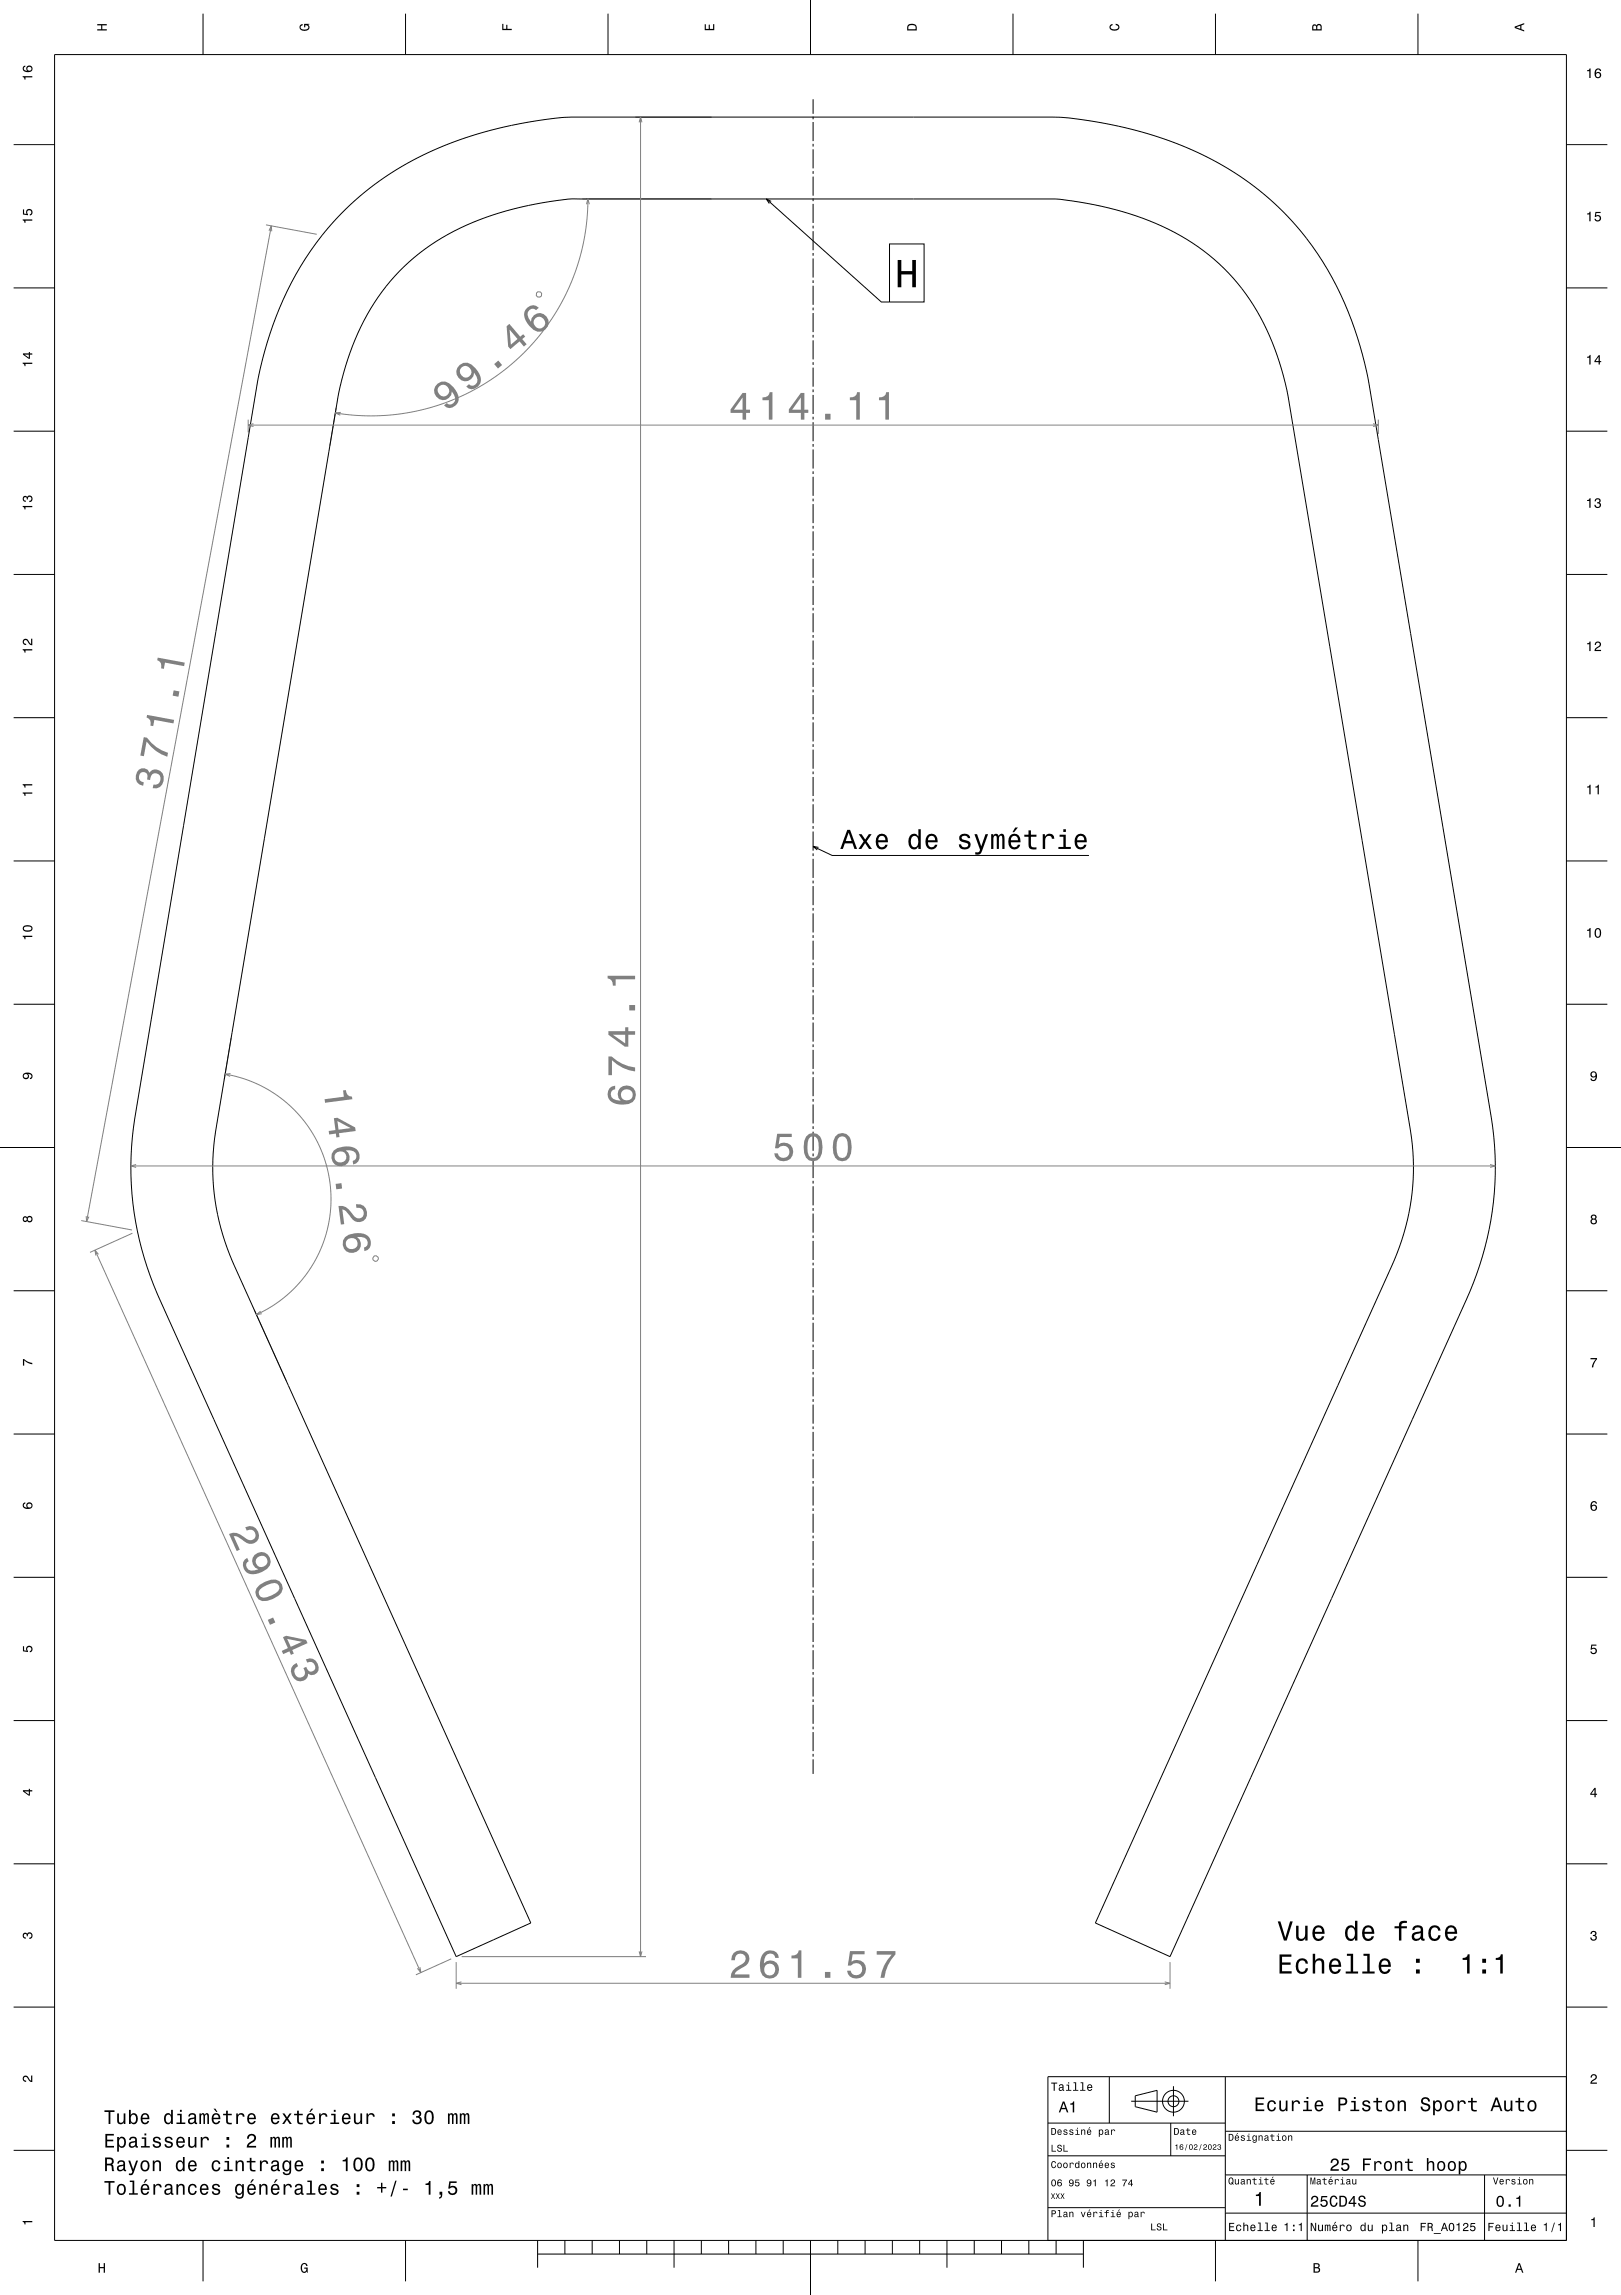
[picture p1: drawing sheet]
<svg xmlns="http://www.w3.org/2000/svg" width="594mm" height="841mm" viewBox="0 0 594 841" stroke-linecap="round" stroke-linejoin="round" font-family="sans-serif">
<g fill="none" stroke="#808080" stroke-width=".37">
<path d="M232.7 42.9h28M213.4 72.9h47.3M97.5 82.4l18.6 3.5M90.9 153.8v4.6M123.2 149.3l-2.3 14.1M505.1 153.8v5.3M84.7 380.4l-2.5 15.2M29.8 447.3l18.6 3.4M48.5 451.9l-15.5 7M93.1 479.9l11.8 26.1M165.3 717.8l-12.9 5.9M167.2 719v9.8"/>
<path d="M169.2 717h67.5M428.7 719v9.8"/>
</g>
<g fill="none" stroke="#000" stroke-width=".37">
<path d="M74.4 5v15M148.6 5v15M222.8 5v15M297 0v20M371.2 5v15M445.4 5v15M519.6 5v15M20 20h554v801h-554zM298 36.4v5.3M5 53h15M298 42.7v1M298 44.7v7"/>
<path d="M298 52.7v1M298 54.7v7M574 53h15M125.8 77.5l6.4-5.9 6.2-4.8 7.1-4.8 7.2-4 7.9-3.7 8.7-3.4 8.9-2.7 9.1-2.2a120.6 120.6 0 0 1 27.4-3.1h168a127.1 127.1 0 0 1 27.5 3.4l10.3 2.7 10.6 3.6 9.4 4.1 8.9 4.7 8.2 5.5 7.8 6.2 6.7 6.5 6.3 7.4a120.9 120.9 0 0 1 23.7 56.3l43.4 260.4a118.3 118.3 0 0 1-10.7 78.1l-106.1 235.2-27.3-12.3 108.5-240.7a87 87 0 0 0 6-55.4l-43.4-260.4a89.6 89.6 0 0 0-24-49.8 90.2 90.2 0 0 0-45-22.8 93.8 93.8 0 0 0-26.8-2.7h-159a103.4 103.4 0 0 0-34.5 5.1 80 80 0 0 0-46 32.9 103.9 103.9 0 0 0-14.7 42.6l-42.9 257.4a87 87 0 0 0 7.6 55.9l107.3 237.9-27.3 12.3-107.3-237.9a116.6 116.6 0 0 1-9.9-73.1l42.9-257.4a126.4 126.4 0 0 1 25.2-62.5zM298 62.7v1M298 64.7v7M298 72.7v1M298 74.7v7M298 82.7v1M298 84.7v7M298 92.7v1M298 94.7v7"/>
<path d="M5 105.5h15M298 102.7v1M298 104.7v7M298 112.7v1M298 114.7v7M574 105.5h15M298 122.7v1M298 124.7v7M298 132.7v1M298 134.7v7M5 158h15M298 142.7v1"/>
<path d="M298 144.7v7M298 152.7v1M298 154.7v7M574 158h15M298 162.7v1M298 164.7v7M298 172.7v1M298 174.7v7M298 182.7v1M298 184.7v7M298 192.7v1M298 194.7v7"/>
<path d="M5 210.5h15M298 202.7v1M298 204.7v7M298 212.7v1M298 214.7v7M574 210.5h15M298 222.7v1M298 224.7v7M298 232.7v1M298 234.7v7M298 242.7v1M298 244.7v7"/>
<path d="M298 252.7v1M298 254.7v7M5 263h15M298 262.7v1M298 264.7v7M298 272.7v1M298 274.7v7M574 263h15M298 282.7v1M298 284.7v7M298 292.7v1M298 294.7v7"/>
<path d="M5 315.5h15M298 302.7v1M298 304.7v7M298 312.7v1M298 314.7v7M574 315.5h15M298 322.7v1M298 324.7v7M298 332.7v1M298 334.7v7M298 342.7v1M298 344.7v7"/>
<path d="M298 352.7v1M298 354.7v7M5 368h15M298 362.7v1M298 364.7v7M298 372.7v1M298 374.7v7M574 368h15M298 382.7v1M298 384.7v7M298 392.7v1M298 394.7v7"/>
<path d="M298 402.7v1M298 404.7v7M298 412.7v1M298 414.7v7M0 420.5h20M298 422.7v1M298 424.7v7M298 432.7v1M298 434.7v7M574 420.5h20M298 442.7v1M298 444.7v7"/>
<path d="M298 452.7v1M298 454.7v7M5 473h15M298 462.7v1M298 464.7v7M298 472.7v1M298 474.7v7M574 473h15M298 482.7v1M298 484.7v7M298 492.7v1M298 494.7v7"/>
<path d="M298 502.7v1M298 504.7v7M298 512.7v1M298 514.7v7M5 525.5h15M298 522.7v1M298 524.7v7M298 532.7v1M298 534.7v7M574 525.5h15M298 542.7v1M298 544.7v7"/>
<path d="M298 552.7v1M298 554.7v7M5 578h15M298 562.7v1M298 564.7v7M298 572.7v1M298 574.7v7M574 578h15M298 582.7v1M298 584.7v7M298 592.7v1M298 594.7v7"/>
<path d="M298 602.7v1M298 604.7v7M298 612.7v1M298 614.7v7M5 630.5h15M298 622.7v1M298 624.7v7M298 632.7v1M298 634.7v7M574 630.5h15M298 642.7v1M298 644.7v5.4"/>
<path d="M5 683h15M574 683h15M5 735.5h15M574 735.5h15M384 778h65M406.5 761v17M414.5 770h21M416 768l8-2v8l-8-2zM429 778v12M430 764.5v11M449 761v60M574 761h-190v60"/>
<path d="M5 788h15M384 790h65M449 797h125M449 781h125M479 797v24M544 797v24M574 788h15M384 809h65M449 811h125M74.4 821v15M148.6 821v15M197 826h200"/>
<path d="M197 821v10M207 821v5M217 821v5M227 821v5M237 821v5M247 821v10M257 821v5M267 821v5M277 821v5M287 821v5M297 821v20M307 821v5"/>
<path d="M317 821v5M327 821v5M337 821v5M347 821v10M357 821v5M367 821v5M377 821v5M387 821v5M397 821v10M445.4 821v15M519.6 821v15"/>
<circle cx="430" cy="770" r="2"/>
<circle cx="430" cy="770" r="4"/>
</g>
<g fill="#000">
<path d="M35.6 8.8h3.5v.5h-1.6v1.4h1.6v.5h-3.5v-.5h1.5v-1.4h-1.5z" fill-rule="evenodd"/>
<path d="M110 9.2l.9-.4v.5l-.7 .4a1.46 1.46 0 0 0 1.3 1.2 1.46 1.46 0 0 0 1.5-.9 .92 .92 0 0 0-1.1-.8v.8h-.5v-1.3h1.9v.3l-.4 .1 .4 .4a1.19 1.19 0 0 1-.9 1.7 1.67 1.67 0 0 1-1.9 0 1.67 1.67 0 0 1-.7-1.7z" fill-rule="evenodd"/>
<path d="M184 8.8h.5v1.8h1v-1.5h.4v1.5h1.6v.4h-3.5z" fill-rule="evenodd"/>
<path d="M258.2 8.9h.5v1.7h1v-1.6h.4v1.6h1.2v-1.8h.4v2.3h-3.5z" fill-rule="evenodd"/>
<path d="M332.9 9a2.21 2.21 0 0 0-.5 2.2h3.5v-1.2a1.92 1.92 0 0 0-3-1zM333.2 9.4l.4-.2a1.29 1.29 0 0 1 1.5 .1 1.29 1.29 0 0 1 .4 1.4h-2.6z" fill-rule="evenodd"/>
<path d="M406.8 9.2l.9-.4v.4l-.7 .5a1.47 1.47 0 0 0 1.3 1.2 1.47 1.47 0 0 0 1.5-.9l-.2-.5-.8-.3v-.5a1.24 1.24 0 0 1 1.4 1.1 1.24 1.24 0 0 1-1 1.4 1.93 1.93 0 0 1-2.7-1.2z" fill-rule="evenodd"/>
<path d="M481.1 9.2l-.3 2h3.5v-1.4a.98 .98 0 0 0-.7-1 .98 .98 0 0 0-1.2 .6l-.4-.5zM481.4 9.5h.8l.1 1.2h-1zM482.9 9.4h.9l.1 1.3h-1.2z" fill-rule="evenodd"/>
<path d="M555 9.7v.6l3.5 1.2v-.4l-1-.4v-1.4l1-.4v-.4zM555.5 10l1.6-.5v1z" fill-rule="evenodd"/>
<path d="M8.3 27.9l.7 1.3h.3v-.8h2.5v-.5zM8.6 24.3a1.44 1.44 0 0 0 .1 1.7 1.44 1.44 0 0 0 1.6 .5 1.26 1.26 0 0 0 1.6-1 1.26 1.26 0 0 0-1.1-1.5 1.11 1.11 0 0 0-1.1 .7 1.11 1.11 0 0 0 .3 1.3 1.03 1.03 0 0 1-1.3-.9l.2-.4 .4-.2v-.5zM10 25.2a.75 .75 0 0 1 1.5 0 .75 .75 0 0 1-1.5 0z" fill-rule="evenodd"/>
<path d="M581.6 25.7v.4h.8v2.5h.4v-3.5zM584.8 25.3a2.39 2.39 0 0 0 .2 3.3 1.16 1.16 0 0 0 1.5-.4 1.16 1.16 0 0 0-.1-1.5 1.16 1.16 0 0 0-1.6 0 1.02 1.02 0 0 1 .8-1.2l.5 .1 .2 .4h.4a1.12 1.12 0 0 0-.7-.9 1.12 1.12 0 0 0-1.2 .2zM584.8 27.5a.75 .75 0 0 1 1.5 0 .75 .75 0 0 1-1.5 0z" fill-rule="evenodd"/>
<path d="M8.3 80.4l.7 1.3h.3v-.8h2.5v-.5zM8.4 76.7v1.9l1.9 .3v-.4a.8 .8 0 0 1-.3-1.3 .8 .8 0 0 1 1.3 .1 .8 .8 0 0 1-.4 1.2v.5a1.21 1.21 0 0 0 1.1-1.5 1.21 1.21 0 0 0-1.7-.8 1.21 1.21 0 0 0-.5 1.7l-1-.1v-1.6z" fill-rule="evenodd"/>
<path d="M581.6 78.2v.4h.8v2.5h.4v-3.5zM584.6 77.7l-.2 1.8h.4a.8 .8 0 0 1 1.2-.2 .8 .8 0 0 1-.1 1.2 .8 .8 0 0 1-1.2-.3h-.4a1.21 1.21 0 0 0 1.5 1 1.21 1.21 0 0 0 .8-1.6 1.21 1.21 0 0 0-1.8-.6l.2-.9h1.5v-.4z" fill-rule="evenodd"/>
<path d="M8.3 132.9l.7 1.3h.3v-.8h2.5v-.5zM8.4 129.5v.5l2.1 1.5h.5v-1.5h.8v-.5h-.8v-.5h-.4v.5zM9 130h1.6v1.1z" fill-rule="evenodd"/>
<path d="M581.6 130.7v.4h.8v2.5h.4v-3.5zM585.8 130.2l-1.5 2.1v.4h1.5v.9h.4v-.9h.5v-.4h-.5v-2.1zM585.8 130.7v1.6h-1.1z" fill-rule="evenodd"/>
<path d="M8.3 185.4l.7 1.3h.3v-.8h2.5v-.5zM8.6 182a1.17 1.17 0 0 0-.2 1.2 1.17 1.17 0 0 0 1.1 .7v-.4a.62 .62 0 0 1-.8-.4 .62 .62 0 0 1 .3-.8 .62 .62 0 0 1 .8 .3v.4h.4a.74 .74 0 0 1 .6-.9 .74 .74 0 0 1 .9 .8 .74 .74 0 0 1-1 .6v.5a1.15 1.15 0 0 0 1.2-1.6 1.15 1.15 0 0 0-1.9-.3 .85 .85 0 0 0-1.4-.1z" fill-rule="evenodd"/>
<path d="M581.6 183.2v.4h.8v2.5h.4v-3.5zM584.6 182.9l-.3 .8h.5a.62 .62 0 0 1 .3-.7 .62 .62 0 0 1 .8 .2 .62 .62 0 0 1-.2 .8l-.5 .1v.4a.74 .74 0 0 1 1 .6 .74 .74 0 0 1-.8 .8 .74 .74 0 0 1-.7-.9h-.5a1.15 1.15 0 0 0 1.6 1.2 1.15 1.15 0 0 0 .3-2 1.01 1.01 0 0 0 0-1.5 1.01 1.01 0 0 0-1.5 .2z" fill-rule="evenodd"/>
<path d="M8.3 237.9l.7 1.3h.3v-.8h2.5v-.5zM8.6 234.4a1.19 1.19 0 0 0-.2 1.3 1.19 1.19 0 0 0 1.2 .7v-.5a.7 .7 0 0 1-.9-.5 .7 .7 0 0 1 .5-.8 .7 .7 0 0 1 .9 .5l.2 .2a1.63 1.63 0 0 0 1.5 1.2v-2.4h-.4v1.9l-1.4-1.8-.6-.1z" fill-rule="evenodd"/>
<path d="M581.6 235.7v.4h.8v2.5h.4v-3.5zM584.7 235.4l-.3 .9h.4a.7 .7 0 0 1 .5-.8 .7 .7 0 0 1 .9 .5 .7 .7 0 0 1-.5 .8l-.3 .2a1.63 1.63 0 0 0-1.1 1.6h2.4v-.5h-1.9l.8-.7a1.17 1.17 0 0 0 1-1.7 1.17 1.17 0 0 0-1.9-.3z" fill-rule="evenodd"/>
<path d="M8.3 290.4l.7 1.3h.3v-.8h2.5v-.5zM8.3 287.4l.7 1.2h.3v-.8h2.5v-.4z" fill-rule="evenodd"/>
<path d="M581.6 288.2v.4h.8v2.5h.4v-3.5zM584.6 288.2v.4h.8v2.5h.5v-3.5z" fill-rule="evenodd"/>
<path d="M8.3 342.9l.7 1.3h.3v-.8h2.5v-.5zM8.8 339.3a1.13 1.13 0 0 0-.5 1.3 1.13 1.13 0 0 0 1 .8 1.9 1.9 0 0 0 2.6-1.2 2.03 2.03 0 0 0-3.1-.9zM8.8 339.9l.7-.4 1.7 .2a.63 .63 0 0 1 .3 .5 .63 .63 0 0 1-.3 .6h-2.1l-.3-.2z" fill-rule="evenodd"/>
<path d="M581.6 340.7v.4h.8v2.5h.4v-3.5zM584.6 340.5a2.02 2.02 0 0 0 .9 3.2 2.03 2.03 0 0 0 .9-3.2 1.11 1.11 0 0 0-1.8 0zM585.2 340.6l.3-.1a1.71 1.71 0 0 1 0 2.8l-.3-.1-.4-.7v-1.2z" fill-rule="evenodd"/>
<path d="M8.7 393.4a1.17 1.17 0 0 0-.2 1.6 1.17 1.17 0 0 0 1.6 .2 1.17 1.17 0 0 0 .2-1.7 1.02 1.02 0 0 1 1.2 .9l-.1 .4-.4 .2v.5a1.23 1.23 0 0 0 .9-1.5 1.23 1.23 0 0 0-1.5-.9zM8.7 394.3a.75 .75 0 0 1 1.5 0 .75 .75 0 0 1-1.5 0z" fill-rule="evenodd"/>
<path d="M583.1 392.9a1.15 1.15 0 0 0-.1 1.7 1.15 1.15 0 0 0 1.7-.1 1.03 1.03 0 0 1-.8 1.3l-.5-.2-.1-.4h-.5a1.23 1.23 0 0 0 1.5 .9 1.23 1.23 0 0 0 .9-1.4 1.42 1.42 0 0 0-.4-1.8 1.42 1.42 0 0 0-1.7 0zM583.2 393.7a.75 .75 0 0 1 1.5 0 .75 .75 0 0 1-1.5 0z" fill-rule="evenodd"/>
<path d="M8.6 446a1 1 0 0 0-.1 1.5 1 1 0 0 0 1.4-.1 1.09 1.09 0 0 0 1.7 .2 1.09 1.09 0 0 0 0-1.7 1.09 1.09 0 0 0-1.7 .2l-.4-.4zM10.1 446.8a.75 .75 0 0 1 1.5 0 .75 .75 0 0 1-1.5 0zM8.7 446.8a.6 .6 0 0 1 1.2 0 .6 .6 0 0 1-1.2 0z" fill-rule="evenodd"/>
<path d="M583.2 445.3l-.3 .9 .5 .5a1.09 1.09 0 0 0-.2 1.6 1.09 1.09 0 0 0 1.6 0 1.09 1.09 0 0 0-.2-1.6 1.01 1.01 0 0 0 .1-1.5 1.01 1.01 0 0 0-1.5 .1zM583.3 447.6a.71 .71 0 0 1 1.4 0 .71 .71 0 0 1-1.4 0zM583.4 446a.6 .6 0 0 1 1.2 0 .6 .6 0 0 1-1.2 0z" fill-rule="evenodd"/>
<path d="M8.4 498h.4l1.4 1 1.6 .4v.6l-1.5-.5-1.4-1v1.9h-.5z" fill-rule="evenodd"/>
<path d="M582.8 497.7h2.4v.4l-.9 1.4-.5 1.6h-.5l.2-.8 1.2-2.2h-1.9z" fill-rule="evenodd"/>
<path d="M8.6 550.9a1.44 1.44 0 0 0 .1 1.6 1.44 1.44 0 0 0 1.6 .5 1.26 1.26 0 0 0 1.6-1 1.26 1.26 0 0 0-1.1-1.5 1.11 1.11 0 0 0-1.1 .7 1.11 1.11 0 0 0 .3 1.3 1.02 1.02 0 0 1-1.3-.9l.6-.6v-.5zM10 551.7a.75 .75 0 0 1 1.5 0 .75 .75 0 0 1-1.5 0z" fill-rule="evenodd"/>
<path d="M583.3 550.3a2.39 2.39 0 0 0 .2 3.3 1.16 1.16 0 0 0 1.5-.4 1.16 1.16 0 0 0-.2-1.5 1.16 1.16 0 0 0-1.5 0 1.02 1.02 0 0 1 .8-1.2l.5 .1 .1 .4h.5a1.11 1.11 0 0 0-.7-.9 1.11 1.11 0 0 0-1.2 .2zM583.3 552.5a.75 .75 0 0 1 1.5 0 .75 .75 0 0 1-1.5 0z" fill-rule="evenodd"/>
<path d="M8.4 603.3h.4v1.5l1 .1a1.21 1.21 0 0 1 .5-1.7 1.21 1.21 0 0 1 1.7 .8 1.21 1.21 0 0 1-1.1 1.5v-.5a.8 .8 0 0 0 .4-1.2 .8 .8 0 0 0-1.3 0 .8 .8 0 0 0 .3 1.2v.4l-1.9-.3z" fill-rule="evenodd"/>
<path d="M583.1 602.7h1.9v.4h-1.5l-.2 .9a1.21 1.21 0 0 1 1.8 .6 1.21 1.21 0 0 1-.8 1.6 1.21 1.21 0 0 1-1.5-1h.4a.8 .8 0 0 0 1.2 .3 .8 .8 0 0 0 .1-1.2 .8 .8 0 0 0-1.2 .2h-.5z" fill-rule="evenodd"/>
<path d="M8.4 656v.5l2.1 1.5h.5v-1.5h.8v-.5h-.8v-.5h-.4v.5zM9 656.5h1.6v1.1z" fill-rule="evenodd"/>
<path d="M584.3 655.2l-1.6 2.1v.4h1.6v.9h.4v-.9h.5v-.4h-.5v-2.1zM584.3 655.7v1.6h-1.1z" fill-rule="evenodd"/>
<path d="M8.6 708.5a.85 .85 0 0 1 1.4 .1 1.18 1.18 0 0 1 2 .3 1.18 1.18 0 0 1-1.3 1.6v-.4a.72 .72 0 0 0 .9-.7 .72 .72 0 0 0-.8-.8 .72 .72 0 0 0-.6 1h-.4a.62 .62 0 0 0-.4-.9 .62 .62 0 0 0-.8 .5 .62 .62 0 0 0 .5 .8h.4l-.1 .4a1.17 1.17 0 0 1-1-.6 1.17 1.17 0 0 1 .2-1.3z" fill-rule="evenodd"/>
<path d="M583.1 707.9a1.01 1.01 0 0 1 1.5-.2 1.01 1.01 0 0 1 0 1.5 1.18 1.18 0 0 1-.2 2 1.18 1.18 0 0 1-1.7-1.2h.5a.72 .72 0 0 0 .7 .9 .72 .72 0 0 0 .7-.8 .72 .72 0 0 0-.9-.6v-.4a.62 .62 0 0 0 .8-.4 .62 .62 0 0 0-.4-.8 .62 .62 0 0 0-.8 .5v.3h-.5z" fill-rule="evenodd"/>
<path d="M8.6 760.9l.8-.3 .6 .2 1.4 1.7v-1.9h.4v2.4a2.76 2.76 0 0 1-2-1.8 .69 .69 0 0 0-1.1 .5 .69 .69 0 0 0 .9 .7l-.1 .5a1.19 1.19 0 0 1-1.1-.7 1.19 1.19 0 0 1 .2-1.3z" fill-rule="evenodd"/>
<path d="M385.2 779.8v2.5h.9a1.28 1.28 0 0 0 1-1.2 1.28 1.28 0 0 0-1-1.3zM385.6 780.1a.96 .96 0 0 1 1.1 1 .96 .96 0 0 1-1.1 .9zM387.7 780.6a.95 .95 0 0 0-.2 1.4 .95 .95 0 0 0 1.4 0l.1-.2-.9 .3-.3-.7 1.3-.1a.8 .8 0 0 0-.5-.9 .8 .8 0 0 0-.9 .2zM387.9 780.7l.6-.1 .2 .6h-.9zM389.9 780.5l-.2 .1a1 1 0 0 0 1.2 1.1 .45 .45 0 0 1-.5 .4 .45 .45 0 0 1-.4-.4h-.3a.7 .7 0 0 0 .9 .7 .7 .7 0 0 0 .3-1.1l-.8-.3a.38 .38 0 0 1 .3-.5 .38 .38 0 0 1 .4 .4h.3l-.4-.5zM392 780.5l-.1 .1a1 1 0 0 0 1.1 1.1 .45 .45 0 0 1-.4 .4 .45 .45 0 0 1-.5-.4h-.3a.7 .7 0 0 0 1 .7 .7 .7 0 0 0 .2-1.1l-.7-.3a.38 .38 0 0 1 .3-.5 .38 .38 0 0 1 .4 .4h.3l-.4-.5zM394.2 780.4v.3h.5v1.3h-.7v.3h1.6v-.3h-.6v-1.6zM394.7 779.7v.4h.3v-.4zM396.2 780.4v1.9h.3v-1.4l.5-.3 .3 .3 .1 1.4h.3v-1.3a.63 .63 0 0 0-.5-.7 .63 .63 0 0 0-.7 .4v-.3zM399.2 779.5l-.4 .6 .8-.6zM398.5 780.6a.95 .95 0 0 0-.1 1.4 .95 .95 0 0 0 1.4 0l.1-.2-1 .3-.3-.7 1.3-.1a.8 .8 0 0 0-.4-.9 .8 .8 0 0 0-1 .2zM398.8 780.7l.5-.1 .3 .6h-1zM402.7 780.4v2.7h.3v-1.1l.1 .2a.89 .89 0 0 0 1.2-.9 .89 .89 0 0 0-1.2-.8l-.1 .2v-.3zM403.1 780.8l.2-.2a.7 .7 0 0 1 .7 .7 .7 .7 0 0 1-.7 .7l-.3-.3zM405.1 780.5l-.2 .4h.3a.39 .39 0 0 1 .4-.3 .39 .39 0 0 1 .3 .5 .73 .73 0 0 0-.9 .3 .73 .73 0 0 0 .1 .9l.9-.2 .5 .2v-.2l-.4-1.6zM405.1 781.7a.45 .45 0 0 1 .9 0 .45 .45 0 0 1-.9 0zM407.1 780.4v1.9h.4l.1-1.6 .5-.1 .6 .4a.64 .64 0 0 0-.5-.7 .64 .64 0 0 0-.8 .4v-.3z" fill-rule="evenodd"/>
<path d="M385.2 763.2v.3h.9v2.7h.4v-2.7h.9v-.3zM388.3 764l-.3 .5h.4a.47 .47 0 0 1 .6-.4 .47 .47 0 0 1 .3 .6 .87 .87 0 0 0-1.2 .3 .87 .87 0 0 0 .2 1.2l1.1-.3 .1 .2 .5 .1-.3-1.7a.87 .87 0 0 0-1.4-.5zM388.4 765.3l.9-.3v.4a.51 .51 0 0 1-.5 .5 .51 .51 0 0 1-.5-.5zM390.8 763.9v.3h.6v1.6h-.8v.4h2v-.4h-.8v-1.9zM391.4 763.1v.4h.4v-.4zM393.4 763.1v.3h.6v2.4h-.8v.4h1.9v-.4h-.8v-2.7zM396 763.1v.3h.6v2.4h-.8v.4h1.9v-.4h-.7v-2.7zM398.6 764.1a1.18 1.18 0 0 0-.2 1.6 1.18 1.18 0 0 0 1.5 .3l.3-.5-1.1 .4-.3-.8 1.5-.2a.96 .96 0 0 0-.5-1 .96 .96 0 0 0-1.2 .2zM398.9 764.3l.7-.2 .3 .7h-1.1z" fill-rule="evenodd"/>
<path d="M389.4 770.1l-1.4 4h.5l.4-1.2h1.6l.5 1.2h.5l-1.5-4zM389.7 770.7l.7 1.7h-1.3zM392.2 770.8v.4h.9v2.9h.5v-4h-.4a.88 .88 0 0 1-1 .7z" fill-rule="evenodd"/>
<path d="M430.2 779.8v2.5h.9a1.28 1.28 0 0 0 1-1.2 1.28 1.28 0 0 0-1-1.3zM430.6 780.1a.96 .96 0 0 1 1.1 1 .96 .96 0 0 1-1.1 .9zM432.7 780.5l-.2 .4h.3a.39 .39 0 0 1 .5-.3 .39 .39 0 0 1 .3 .5 .73 .73 0 0 0-1 .3 .73 .73 0 0 0 .2 .9l.9-.2 .4 .2v-.2l-.3-1.6zM432.8 781.7a.42 .42 0 0 1 .8 0 .42 .42 0 0 1-.8 0zM435.1 779.9v.5h-.5v.3h.5l.1 1.5 .9 .2v-.3l-.6-.1-.1-.4v-.9h.7v-.3h-.7v-.5zM437 780.6a.95 .95 0 0 0-.1 1.4 .95 .95 0 0 0 1.4 0l.1-.2-1 .3-.3-.7 1.3-.1a.8 .8 0 0 0-.4-.9 .8 .8 0 0 0-1 .2zM437.3 780.7l.5-.1 .3 .6h-1z" fill-rule="evenodd"/>
<path d="M460.1 768.6v5h3.2v-.6h-2.5v-1.7h2.2v-.6h-2.2v-1.5h2.4v-.6zM464.8 770.2a2.07 2.07 0 0 0-.4 2.4 2.07 2.07 0 0 0 2.2 1l.8-.7 .2-.7h-.6a.95 .95 0 0 1-.9 1 .95 .95 0 0 1-1-.9 1.35 1.35 0 0 1-.1-1.5 1.35 1.35 0 0 1 1.4-.6l.5 .8h.7a1.56 1.56 0 0 0-1.1-1.3 1.56 1.56 0 0 0-1.7 .5zM468.8 769.8v2.5a1.27 1.27 0 0 0 .9 1.4 1.27 1.27 0 0 0 1.5-.7v.6h.6v-3.8h-.6v2.2a.92 .92 0 0 1-.6 1.1 .92 .92 0 0 1-1.2-.4v-2.9zM473.4 769.8v3.8h.6v-2.2a.95 .95 0 0 1 .5-1.1 .95 .95 0 0 1 1.2 .3l.1 .4h.6a1.28 1.28 0 0 0-1-1.4 1.28 1.28 0 0 0-1.4 .8v-.6zM477.8 769.9v.5h1v2.7h-1.3v.5h3.2v-.5h-1.3v-3.2zM478.8 768.4v.8h.6v-.8zM482.1 770.2a2.2 2.2 0 0 0 1.2 3.6 1.51 1.51 0 0 0 1.5-1.3h-.6l-.3 .5-.5 .2a1.08 1.08 0 0 1-1-1.3h2.5a1.66 1.66 0 0 0-.7-2 1.66 1.66 0 0 0-2.1 .3zM482.6 770.5a.94 .94 0 0 1 1.2-.2 .94 .94 0 0 1 .5 1h-1.9zM490.5 768.6v5h.6v-2.1a1.91 1.91 0 0 0 2.6-1.4 1.33 1.33 0 0 0-1.5-1.5zM491.1 769.2a1.59 1.59 0 0 1 1.8 .5 .86 .86 0 0 1 0 .9 .86 .86 0 0 1-.9 .3h-.9zM495.1 769.9v.5h1v2.7h-1.3v.5h3.3v-.5h-1.3v-3.2zM496.1 768.4v.8h.7v-.8zM499.6 769.9a1.08 1.08 0 0 0-.3 1.2 1.08 1.08 0 0 0 1 .7l1.1 .4a.86 .86 0 0 1-.7 1.1 .86 .86 0 0 1-1-.9h-.6a1.47 1.47 0 0 0 1.9 1.4 1.47 1.47 0 0 0 .9-2.1l-1.9-.6a.76 .76 0 0 1 .6-1 .76 .76 0 0 1 .9 .7h.6a1.55 1.55 0 0 0-2.5-.9zM504.4 768.7v1.2h-1.1v.5h1.1v2.6a1.49 1.49 0 0 0 2 .7v-.5a.97 .97 0 0 1-1.4-.5v-2.3h1.4v-.5h-1.4v-1.2zM508.1 770.2a2.07 2.07 0 0 0-.3 2.4 2.07 2.07 0 0 0 2.2 1 2.08 2.08 0 0 0 1-2.5 2.08 2.08 0 0 0-2.4-1.3zM508.6 770.6a.96 .96 0 0 1 1-.4 .96 .96 0 0 1 .7 .8 1.33 1.33 0 0 1 0 1.6 1.33 1.33 0 0 1-1.4 .5 1.95 1.95 0 0 1-.3-2.5zM512.2 769.8v3.8h.6v-2.2a.91 .91 0 0 1 .6-1.1 .91 .91 0 0 1 1.1 .5v2.8h.7v-2.5a1.27 1.27 0 0 0-.9-1.4 1.27 1.27 0 0 0-1.5 .6v-.5zM521.1 768.9a1.38 1.38 0 0 0-.3 1.5 1.38 1.38 0 0 0 1.3 .9 1.1 1.1 0 0 1 1.3 1.3 1.19 1.19 0 0 1-1.3 .5 1.19 1.19 0 0 1-.9-1.1h-.7a1.73 1.73 0 0 0 2.2 1.8 1.73 1.73 0 0 0 1-2.6l-1.1-.4a1.02 1.02 0 0 1-1.2-.9 .99 .99 0 0 1 1.1-.8 .99 .99 0 0 1 .8 1h.7a1.66 1.66 0 0 0-1-1.6 1.66 1.66 0 0 0-1.9 .4zM525.2 769.8v5.3h.6v-2.1a1.32 1.32 0 0 0 1.4 .7 1.32 1.32 0 0 0 1.1-1.1 1.9 1.9 0 0 0 0-2 1.9 1.9 0 0 0-1.8-.9l-.7 .7v-.6zM526.1 770.6a.9 .9 0 0 1 .9-.4 .9 .9 0 0 1 .7 .8 1.3 1.3 0 0 1 0 1.5 1.3 1.3 0 0 1-1.3 .6 1.99 1.99 0 0 1-.3-2.5zM529.8 770.2a2.07 2.07 0 0 0-.3 2.4 2.07 2.07 0 0 0 2.2 1 2.08 2.08 0 0 0 1-2.5 2.08 2.08 0 0 0-2.4-1.3zM530.3 770.6a.96 .96 0 0 1 1-.4 .96 .96 0 0 1 .7 .8 1.33 1.33 0 0 1 0 1.6 1.33 1.33 0 0 1-1.4 .5 1.95 1.95 0 0 1-.3-2.5zM534.1 769.8v3.8h.6v-2.2a.95 .95 0 0 1 .5-1.1 .95 .95 0 0 1 1.2 .3l.1 .4h.6a1.28 1.28 0 0 0-1-1.4 1.28 1.28 0 0 0-1.4 .8v-.6zM539.1 768.7v1.2h-1.1v.5h1.1v2.6a1.49 1.49 0 0 0 2 .7v-.5a.98 .98 0 0 1-1.4-.5v-2.3h1.4v-.5h-1.4v-1.2zM548 768.6l-1.8 5h.6l.6-1.5h2l.5 1.5h.7l-1.9-5zM548.4 769.3l.7 2.2h-1.5zM551.2 769.8v2.5a1.27 1.27 0 0 0 .9 1.4 1.27 1.27 0 0 0 1.5-.7v.6h.6v-3.8h-.6v2.2a.92 .92 0 0 1-.6 1.1 .92 .92 0 0 1-1.1-.4l-.1-2.9zM556.4 768.7v1.2h-1.1v.5h1.1v2.6a1.49 1.49 0 0 0 2.1 .7v-.5a.97 .97 0 0 1-1.4-.5l-.1-2.3h1.5v-.5h-1.5v-1.2zM560.1 770.2a2.07 2.07 0 0 0-.3 2.4 2.07 2.07 0 0 0 2.3 1 2.08 2.08 0 0 0 1-2.5 2.08 2.08 0 0 0-2.4-1.3zM560.6 770.6a.96 .96 0 0 1 1-.4 .96 .96 0 0 1 .7 .8 1.33 1.33 0 0 1 .1 1.6 1.33 1.33 0 0 1-1.5 .5 1.95 1.95 0 0 1-.3-2.5z" fill-rule="evenodd"/>
<path d="M583.2 760.4a1.18 1.18 0 0 1 1.9 .3 1.18 1.18 0 0 1-1 1.7l-.8 .8h1.9v.4h-2.4a2.76 2.76 0 0 1 1.8-2.1 .69 .69 0 0 0-.5-1 .69 .69 0 0 0-.8 .8h-.5z" fill-rule="evenodd"/>
<path d="M385.4 799l-.1 .4a1.14 1.14 0 0 0-.1 1.3 1.14 1.14 0 0 0 1.3 .4 1.31 1.31 0 0 0 .5-1.5 1.31 1.31 0 0 0-1.3-.9zM385.8 799a1.01 1.01 0 0 1 .9 .9 1.01 1.01 0 0 1-.6 1l-.5-.5zM387.8 798.8a1.51 1.51 0 0 0 .5 2.4 .82 .82 0 0 0 .8-1.1 .82 .82 0 0 0-1.4-.3l.4-.8 1 .3-.5-.6zM387.7 800.4a.55 .55 0 0 1 1.1 0 .55 .55 0 0 1-1.1 0zM391.9 798.9a.82 .82 0 0 0 0 1.2 .82 .82 0 0 0 1.2-.1l-.4 .9-1-.4a.94 .94 0 0 0 1.3 .6 .94 .94 0 0 0 .5-1.3 .93 .93 0 0 0-.5-1 .93 .93 0 0 0-1.1 .1zM392.1 799.5a.53 .53 0 0 1 1 0 .53 .53 0 0 1-1 0zM394.1 798.7l-.2 1.3h.3a.57 .57 0 0 1 .9-.1 .57 .57 0 0 1 0 .9 .57 .57 0 0 1-.9-.3h-.3a.86 .86 0 0 0 1 .7 .86 .86 0 0 0 .6-1.1 .86 .86 0 0 0-1.2-.4l.1-.7h1.1v-.3zM398.4 798.9a.82 .82 0 0 0 0 1.2 .82 .82 0 0 0 1.2-.1l-.3 .9-1.1-.4a.94 .94 0 0 0 1.3 .6 .94 .94 0 0 0 .5-1.3 .93 .93 0 0 0-.4-1 .93 .93 0 0 0-1.2 .1zM398.6 799.5a.53 .53 0 0 1 1 0 .53 .53 0 0 1-1 0zM400.6 799.1v.3h.6v1.8h.3v-2.6zM405 799.1v.3h.5v1.8h.4v-2.6zM407.2 798.9l-.2 .6h.3a.54 .54 0 0 1 .5-.5 .54 .54 0 0 1 .6 .6 .54 .54 0 0 1-.7 .4l-.6 .5-.2 .7h1.7v-.4h-1.3v-.1a1.33 1.33 0 0 0 1.1-1.9l-.6-.2zM411.3 798.7v.3h1.3l-.9 1.6-.1 .6h.4l1-2.5zM414.5 798.7l-1.1 1.8h1.1v.7h.3v-.7h.4v-.3h-.4v-1.5zM414.5 799.1v1.1h-.8z" fill-rule="evenodd"/>
<path d="M385.4 786v2.5h1.6v-.3h-1.3v-2.2zM387.6 786.1a.89 .89 0 0 0 0 1.1 .89 .89 0 0 0 1 .3 .53 .53 0 0 1-.3 .8 .53 .53 0 0 1-.6-.7h-.3a.83 .83 0 0 0 1.1 1 .83 .83 0 0 0 .2-1.5l-.6-.1a.48 .48 0 0 1-.2-.6 .48 .48 0 0 1 .6-.3 .48 .48 0 0 1 .3 .6h.3l-.1-.3-.4-.4zM389.7 786v2.5h1.6v-.3h-1.3v-2.2z" fill-rule="evenodd"/>
<path d="M385.4 792.2l-.1 .5a1.11 1.11 0 0 0 0 1.4 1.11 1.11 0 0 0 1.4 .2l.3-.8h-.3l-.4 .7a1.01 1.01 0 0 1-.8-1 1.01 1.01 0 0 1 .8-1l.3 .5h.4l-.3-.6a.84 .84 0 0 0-1.3 .1zM387.6 792.7a.95 .95 0 0 0 0 1.5 .95 .95 0 0 0 1.4-.3l.1-.4a.85 .85 0 0 0-.4-.9 .85 .85 0 0 0-1.1 .1zM387.9 792.9l.1-.1a.66 .66 0 0 1 .8 .7 .66 .66 0 0 1-.9 .6zM389.8 792.7a.95 .95 0 0 0-.1 1.5 .95 .95 0 0 0 1.5-.3l.1-.4a.85 .85 0 0 0-.5-.9 .85 .85 0 0 0-1 .1zM390 792.9l.2-.1a.66 .66 0 0 1 .7 .7 .66 .66 0 0 1-.9 .6zM392 792.5v2h.3l.1-1.6 .5-.1 .6 .3a.64 .64 0 0 0-.5-.6 .64 .64 0 0 0-.7 .4v-.4zM394.1 792.7a.98 .98 0 0 0-.3 1.2 .98 .98 0 0 0 1.2 .5l.2-.2v.3h.3v-2.6h-.3v.9l-.6-.3zM394.4 792.9l.1-.1a.7 .7 0 0 1 .7 .7 .7 .7 0 0 1-.7 .7l-.2-.4zM396.3 792.7a.95 .95 0 0 0-.1 1.5 .95 .95 0 0 0 1.5-.3l.1-.4a.85 .85 0 0 0-.5-.9 .85 .85 0 0 0-1 .1zM396.5 792.9l.2-.1a.66 .66 0 0 1 .7 .7 .66 .66 0 0 1-.9 .6zM398.3 792.5v2h.4v-1.4l.5-.3 .3 .2v1.5h.4v-1.3a.63 .63 0 0 0-.5-.7 .63 .63 0 0 0-.7 .3v-.3zM400.5 792.5v2h.3l.1-1.4 .5-.3 .3 .2v1.5h.3v-1.3a.63 .63 0 0 0-.4-.7 .63 .63 0 0 0-.8 .3v-.3zM403.5 791.7l-.3 .6 .7-.6zM402.9 792.7a.95 .95 0 0 0-.2 1.4 .95 .95 0 0 0 1.4 .1l.1-.3-.9 .3-.3-.6 1.2-.2a.8 .8 0 0 0-.4-.8 .8 .8 0 0 0-.9 .1zM403.1 792.9l.5-.1 .3 .5h-.9zM405 792.7a.95 .95 0 0 0-.1 1.4 .95 .95 0 0 0 1.4 .1l.1-.3-1 .3-.3-.6 1.3-.2a.8 .8 0 0 0-.4-.8 .8 .8 0 0 0-1 .1zM405.3 792.9l.5-.1 .3 .5h-1zM407.2 792.6l-.1 .2a1 1 0 0 0 1.1 1 .45 .45 0 0 1-.4 .5 .45 .45 0 0 1-.5-.4h-.3a.7 .7 0 0 0 1 .7 .7 .7 0 0 0 .2-1.2l-.8-.2a.38 .38 0 0 1 .3-.5 .38 .38 0 0 1 .5 .4l.3-.1-.4-.5z" fill-rule="evenodd"/>
<path d="M430.7 786.1v.3h.4v1.4h.3v-2zM432.5 785.9a1.08 1.08 0 0 0-.2 1.2 1.08 1.08 0 0 0 .9 .7 .66 .66 0 0 0 .3-1 .66 .66 0 0 0-1-.1l.3-.7 .8 .3-.4-.5zM432.5 787.2a.45 .45 0 0 1 .9 0 .45 .45 0 0 1-.9 0zM434.9 785.7l-.7 2.3h.2l.7-2.3zM435.9 786l-.2 .8a.81 .81 0 0 0 .7 1 1.02 1.02 0 0 0 .8-1.1 1.02 1.02 0 0 0-1.1-.9zM436.2 786.1a.76 .76 0 0 1 .6 .7 .76 .76 0 0 1-.6 .7l-.2-.7zM437.7 785.9l-.2 .6h.2a.43 .43 0 0 1 .5-.5 .43 .43 0 0 1 .4 .5 .43 .43 0 0 1-.5 .4l-.7 .9h1.4v-.3l-1-.1a1.06 1.06 0 0 0 .8-1.5zM440.1 785.7l-.7 2.3h.2l.7-2.3zM441.1 785.9l-.2 .6h.3a.43 .43 0 0 1 .5-.5 .43 .43 0 0 1 .4 .5 .43 .43 0 0 1-.6 .4l-.6 .9h1.4v-.3l-1.1-.1a1.07 1.07 0 0 0 .9-1.5zM442.8 786l-.2 .8a.81 .81 0 0 0 .7 1 1.02 1.02 0 0 0 .8-1.1 1.02 1.02 0 0 0-1.1-.9zM443.1 786.1a.76 .76 0 0 1 .7 .7 .76 .76 0 0 1-.7 .7l-.2-.7zM444.6 785.9l-.2 .6h.3a.43 .43 0 0 1 .4-.5 .43 .43 0 0 1 .4 .5 .43 .43 0 0 1-.5 .4l-.6 .9h1.3v-.3l-1-.1a1.06 1.06 0 0 0 .9-1.5zM446.3 785.9l-.2 .5h.3a.35 .35 0 0 1 .2-.4 .35 .35 0 0 1 .4 .1 .35 .35 0 0 1-.1 .5l-.3 .2a.42 .42 0 0 1 .6 .4 .42 .42 0 0 1-.5 .5 .42 .42 0 0 1-.4-.6h-.2a.66 .66 0 0 0 .9 .7 .66 .66 0 0 0 .1-1.1 .58 .58 0 0 0 .1-.9 .58 .58 0 0 0-.9 .1z" fill-rule="evenodd"/>
<path d="M450.3 782v2.5h.8a1.28 1.28 0 0 0 1-1.3 1.28 1.28 0 0 0-1-1.2zM450.6 782.3a.96 .96 0 0 1 1.1 .9 .96 .96 0 0 1-1.1 1zM453.4 781.7l-.4 .6 .7-.6zM452.7 782.7a.95 .95 0 0 0-.2 1.4 .95 .95 0 0 0 1.4 .1l.1-.3-.9 .3-.3-.6 1.3-.2a.8 .8 0 0 0-.5-.8 .8 .8 0 0 0-.9 .1zM452.9 782.9l.6-.1 .2 .5h-.9zM454.9 782.6l-.2 .2a1 1 0 0 0 1.2 1 .45 .45 0 0 1-.5 .5 .45 .45 0 0 1-.4-.4h-.3a.71 .71 0 0 0 .9 .7 .71 .71 0 0 0 .3-1.2l-.8-.2a.38 .38 0 0 1 .3-.5 .38 .38 0 0 1 .4 .4l.3-.1-.4-.5zM457 782.6v.3h.5v1.3h-.7v.3h1.7v-.3h-.7v-1.6zM457.5 781.9v.3h.3v-.3zM459.1 782.7a.98 .98 0 0 0-.3 1.2 .98 .98 0 0 0 1.2 .5l.2-.2a.52 .52 0 0 1-.2 .7 .52 .52 0 0 1-.7-.3h-.3a.78 .78 0 0 0 .9 .6 .78 .78 0 0 0 .6-.8v-1.9h-.3v.3l-.6-.3zM459.4 782.9l.1-.1a.7 .7 0 0 1 .7 .7 .7 .7 0 0 1-.7 .7l-.2-.4zM461.2 782.5v2h.3v-1.4l.5-.3 .3 .2 .1 1.5h.3v-1.3a.63 .63 0 0 0-.5-.7 .63 .63 0 0 0-.7 .3v-.3zM463.6 782.6l-.2 .5h.3a.39 .39 0 0 1 .4-.4 .39 .39 0 0 1 .3 .6 .73 .73 0 0 0-.9 .2 .73 .73 0 0 0 .1 1l.9-.3 .5 .3v-.3l-.4-1.6zM463.6 783.8a.45 .45 0 0 1 .9 0 .45 .45 0 0 1-.9 0zM465.9 782v.6h-.5v.3h.5l.2 1.5 .9 .1v-.3h-.7v-.4v-.9h.7v-.3h-.7v-.6zM467.8 782.6v.3h.5v1.3h-.6v.3h1.6v-.3h-.6v-1.6zM468.3 781.9v.3h.4v-.3zM470 782.7a.95 .95 0 0 0-.1 1.5 .95 .95 0 0 0 1.5-.3v-.4a.85 .85 0 0 0-.4-.9 .85 .85 0 0 0-1 .1zM470.2 782.9l.2-.1a.66 .66 0 0 1 .7 .7 .66 .66 0 0 1-.9 .6zM472 782.5v2h.3l.1-1.4 .5-.3 .3 .2v1.5h.3v-1.3a.63 .63 0 0 0-.4-.7 .63 .63 0 0 0-.8 .3v-.3z" fill-rule="evenodd"/>
<path d="M488 791.4l-.4 1.2h.6a.91 .91 0 0 1 .7-1.1 .91 .91 0 0 1 1 .6 .91 .91 0 0 1-.6 1.1l-.4 .2a2.1 2.1 0 0 0-1.4 2.1h3.1v-.6h-2.5l1.1-1a1.5 1.5 0 0 0 1.2-2.2 1.5 1.5 0 0 0-2.4-.3zM491.9 791.1l-.4 2.4h.5a1.02 1.02 0 0 1 1.6-.3 1.02 1.02 0 0 1-.1 1.6 1.02 1.02 0 0 1-1.5-.5h-.6a1.56 1.56 0 0 0 1.9 1.4 1.56 1.56 0 0 0 1.1-2.2 1.56 1.56 0 0 0-2.3-.7l.2-1.2h2v-.5zM499.5 791v4.5h.6v-2.1h1.9v-.5h-1.9v-1.4h2.3v-.5zM503.6 792v3.5h.5v-2a.85 .85 0 0 1 .5-1 .85 .85 0 0 1 1.1 .3v.3h.6a1.15 1.15 0 0 0-.9-1.2 1.15 1.15 0 0 0-1.3 .7v-.6zM507.5 792.4a1.86 1.86 0 0 0-.3 2.2 1.86 1.86 0 0 0 2 .9 1.87 1.87 0 0 0 .9-2.3 1.87 1.87 0 0 0-2.1-1.2zM507.9 792.7a.86 .86 0 0 1 .9-.3 .86 .86 0 0 1 .7 .7 1.19 1.19 0 0 1 0 1.4 1.19 1.19 0 0 1-1.3 .5 1.75 1.75 0 0 1-.3-2.3zM511.2 792v3.5h.5v-2a.82 .82 0 0 1 .5-1 .82 .82 0 0 1 1.1 .4v2.6h.6v-2.3a1.14 1.14 0 0 0-.8-1.3 1.14 1.14 0 0 0-1.4 .6v-.5zM515.8 791.1v1h-1v.5h1l.1 2.3a1.34 1.34 0 0 0 1.8 .7v-.5a.88 .88 0 0 1-1.3-.5v-2h1.3v-.5h-1.3v-1zM522.9 790.8v4.7h.5v-2a.82 .82 0 0 1 .5-1 .82 .82 0 0 1 1.1 .4v2.6h.6v-2.3a1.13 1.13 0 0 0-.8-1.3 1.13 1.13 0 0 0-1.4 .6v-1.7zM527 792.4a1.87 1.87 0 0 0-.3 2.2 1.87 1.87 0 0 0 2 .9 1.87 1.87 0 0 0 .9-2.3 1.87 1.87 0 0 0-2.1-1.2zM527.4 792.7a.86 .86 0 0 1 .9-.3 .86 .86 0 0 1 .7 .7 1.19 1.19 0 0 1 0 1.4 1.19 1.19 0 0 1-1.3 .5 1.74 1.74 0 0 1-.3-2.3zM530.9 792.4a1.86 1.86 0 0 0-.3 2.2 1.86 1.86 0 0 0 2 .9 1.87 1.87 0 0 0 .9-2.3 1.87 1.87 0 0 0-2.1-1.2zM531.3 792.7a.86 .86 0 0 1 .9-.3 .86 .86 0 0 1 .7 .7 1.19 1.19 0 0 1 0 1.4 1.19 1.19 0 0 1-1.3 .5 1.75 1.75 0 0 1-.3-2.3zM534.5 792v4.8h.6v-1.9a1.19 1.19 0 0 0 1.3 .7 1.19 1.19 0 0 0 1-1.1 1.64 1.64 0 0 0-.1-1.9 1.64 1.64 0 0 0-1.8-.6l-.4 .5v-.5zM535.4 792.7a.81 .81 0 0 1 .8-.3 .81 .81 0 0 1 .6 .8 1.17 1.17 0 0 1 .1 1.3 1.17 1.17 0 0 1-1.3 .5 1.78 1.78 0 0 1-.2-2.3z" fill-rule="evenodd"/>
<path d="M547.1 798l.8 2.5h.4l.8-2.5h-.4l-.6 2.1-.7-2.1zM549.7 798.7a.95 .95 0 0 0-.2 1.4 .95 .95 0 0 0 1.4 .1l.1-.3-.9 .3-.3-.6 1.3-.2a.8 .8 0 0 0-.5-.8 .8 .8 0 0 0-.9 .1zM549.9 798.9l.6-.1 .2 .5h-.9zM551.8 798.5v2h.3l.1-1.6 .6-.1 .5 .3a.64 .64 0 0 0-.5-.6 .64 .64 0 0 0-.7 .4v-.4zM554 798.6l-.1 .2a1 1 0 0 0 1.1 1 .45 .45 0 0 1-.4 .5 .45 .45 0 0 1-.5-.4h-.3a.71 .71 0 0 0 1 .7 .71 .71 0 0 0 .2-1.2l-.7-.2a.38 .38 0 0 1 .3-.5 .38 .38 0 0 1 .4 .4l.3-.1-.4-.5zM556.2 798.6v.3h.5v1.3h-.7v.3h1.6v-.3h-.6v-1.6zM556.7 797.9v.3h.3v-.3zM558.3 798.7a.95 .95 0 0 0 0 1.5 .95 .95 0 0 0 1.4-.3l.1-.4a.85 .85 0 0 0-.5-.9 .85 .85 0 0 0-1 .1zM558.5 798.9l.2-.1a.66 .66 0 0 1 .7 .7 .66 .66 0 0 1-.9 .6zM560.3 798.5v2h.4v-1.1a.45 .45 0 0 1 .3-.7 .45 .45 0 0 1 .5 .6v1.2h.4v-1.3a.63 .63 0 0 0-.5-.7 .63 .63 0 0 0-.7 .3v-.3z" fill-rule="evenodd"/>
<path d="M8.3 813.9h3.5v.4h-2.5v.9h-.3z" fill-rule="evenodd"/>
<path d="M385.1 803.8l.6 .9-.6 1.1h.3l.5-.8 .4 .8h.3l-.6-1.1 .6-.9h-.3l-.4 .7-.5-.7zM386.9 803.8l.6 .9-.7 1.1h.3l.5-.8 .5 .8h.3l-.7-1.1 .6-.9h-.3l-.4 .7-.4-.7zM388.6 803.8l.6 .9-.6 1.1h.3l.4-.8 .5 .8h.3l-.6-1.1 .6-.9h-.3l-.5 .7-.4-.7z" fill-rule="evenodd"/>
<path d="M385.3 810v2.5h.4v-1.1a.8 .8 0 0 0 1.2-.4 .8 .8 0 0 0-.7-1zM385.7 810.3h.4a.42 .42 0 0 1 .5 .4 .42 .42 0 0 1-.5 .4h-.4zM387.6 809.9v.3h.5v2h-.6v.3h1.6v-.3h-.6v-2.3zM389.9 810.6l-.2 .5h.3a.39 .39 0 0 1 .5-.4 .39 .39 0 0 1 .2 .6 .73 .73 0 0 0-.9 .2 .73 .73 0 0 0 .1 1l.9-.3 .5 .3v-.3l-.4-1.6zM389.9 811.8a.45 .45 0 0 1 .9 0 .45 .45 0 0 1-.9 0zM391.8 810.5v2h.4v-1.4l.5-.3 .3 .2v1.5h.3v-1.3a.63 .63 0 0 0-.4-.7 .63 .63 0 0 0-.8 .3v-.3zM396 810.5l.8 2h.3l.7-2h-.3l-.6 1.6-.5-1.6zM399.2 809.7l-.4 .6 .8-.6zM398.5 810.7a.95 .95 0 0 0-.1 1.4 .95 .95 0 0 0 1.4 .1l.1-.3-1 .3-.3-.6 1.3-.2a.8 .8 0 0 0-.4-.8 .8 .8 0 0 0-1 .1zM398.8 810.9l.5-.1 .3 .5h-1zM400.6 810.5v2h.4l.1-1.6 .5-.1 .5 .3a.64 .64 0 0 0-.4-.6 .64 .64 0 0 0-.8 .4v-.4zM402.8 810.6v.3h.5v1.3h-.6v.3h1.6v-.3h-.6v-1.6zM403.3 809.9v.3h.4v-.3zM404.7 810.6v.3h.6v1.6h.3v-1.6h.7v-.3h-.7v-.3l.7-.1v-.3h-.6l-.4 .7zM407.2 810.6v.3h.5v1.3h-.7v.3h1.7v-.3h-.7v-1.6zM407.7 809.9v.3h.3v-.3zM410.1 809.7l-.4 .6 .7-.6zM409.4 810.7a.95 .95 0 0 0-.2 1.4 .95 .95 0 0 0 1.4 .1l.1-.3-.9 .3-.3-.6 1.2-.2a.8 .8 0 0 0-.4-.8 .8 .8 0 0 0-.9 .1zM409.6 810.9l.5-.1 .3 .5h-.9zM413.5 810.5v2.7h.3v-1l.1 .1a.89 .89 0 0 0 1.2-.8 .89 .89 0 0 0-1.2-.8l-.1 .1v-.3zM414 810.9l.1-.1a.7 .7 0 0 1 .7 .7 .7 .7 0 0 1-.7 .7l-.2-.4zM415.9 810.6l-.2 .5h.3a.39 .39 0 0 1 .5-.4 .39 .39 0 0 1 .3 .6 .73 .73 0 0 0-1 .2 .73 .73 0 0 0 .2 1l.8-.3 .5 .3v-.3l-.3-1.6zM416 811.8a.42 .42 0 0 1 .8 0 .42 .42 0 0 1-.8 0zM418 810.5v2h.3l.1-1.6 .6-.1 .5 .3a.64 .64 0 0 0-.5-.6 .64 .64 0 0 0-.7 .4v-.4z" fill-rule="evenodd"/>
<path d="M421.8 814.8v2.5h1.7v-.3h-1.3v-2.2zM424.1 815a.89 .89 0 0 0 0 1 .89 .89 0 0 0 1 .3 .53 .53 0 0 1-.3 .8 .53 .53 0 0 1-.6-.6h-.4a.83 .83 0 0 0 1.2 .9 .83 .83 0 0 0 .2-1.4l-.6-.2a.48 .48 0 0 1-.2-.6 .48 .48 0 0 1 .6-.2 .48 .48 0 0 1 .2 .6h.4l-.1-.4-.4-.4zM426.2 814.8v2.5h1.6v-.3h-1.3v-2.2z" fill-rule="evenodd"/>
<path d="M450.4 814.6v3h1.9v-.4h-1.5v-1h1.3v-.4h-1.3v-.9h1.5v-.3zM453.2 815.5a1.18 1.18 0 0 0-.2 1.6 1.18 1.18 0 0 0 1.6 .3l.3-.7h-.4l-.4 .6a.83 .83 0 0 1-.8-.9 .83 .83 0 0 1 1-.8l.2 .4h.4a.94 .94 0 0 0-.7-.8 .94 .94 0 0 0-1 .3zM455.6 814.5v3.1h.4v-1.7l.6-.4 .4 .4v1.7h.4v-1.6a.76 .76 0 0 0-.5-.8 .76 .76 0 0 0-.9 .4v-1.1zM458.4 815.5a1.18 1.18 0 0 0-.2 1.6 1.18 1.18 0 0 0 1.5 .3l.3-.5-1.1 .4-.4-.8 1.6-.2a.96 .96 0 0 0-.5-1 .96 .96 0 0 0-1.2 .2zM458.7 815.7l.6-.2 .4 .7h-1.2zM461 814.5v.3h.6v2.5h-.8v.3h1.9v-.3h-.7v-2.8zM463.6 814.5v.3h.6v2.5h-.8v.3h1.9v-.3h-.7v-2.8zM466.2 815.5a1.18 1.18 0 0 0-.2 1.6 1.18 1.18 0 0 0 1.5 .3l.3-.5-1.1 .4-.3-.8 1.5-.2a.96 .96 0 0 0-.5-1 .96 .96 0 0 0-1.2 .2zM466.5 815.7l.7-.2 .3 .7h-1.1z" fill-rule="evenodd"/>
<path d="M450.4 798.2l-.2 .5a1.12 1.12 0 0 0 .1 1.4 1.12 1.12 0 0 0 1.3 .2l.3 .3 .2-.2-.3-.3a1.27 1.27 0 0 0 .2-1.4 1.27 1.27 0 0 0-1.3-.7zM450.8 798.3h.5l.3 .5v1l-.3-.2-.2 .2 .2 .4a1.09 1.09 0 0 1-.9-.8 1.09 1.09 0 0 1 .4-1.1zM452.5 798.5v1.3a.63 .63 0 0 0 .4 .7 .63 .63 0 0 0 .8-.3v.3h.3v-2h-.3l-.1 1.4-.4 .4-.4-.3v-1.5zM454.9 798.6l-.2 .5h.3a.39 .39 0 0 1 .5-.4 .39 .39 0 0 1 .2 .6 .73 .73 0 0 0-.9 .2 .73 .73 0 0 0 .1 1l.9-.3 .5 .3v-.3l-.4-1.6zM454.9 799.8a.45 .45 0 0 1 .9 0 .45 .45 0 0 1-.9 0zM456.8 798.5v2h.4v-1.1a.45 .45 0 0 1 .3-.7 .45 .45 0 0 1 .5 .6v1.2h.3v-1.3a.63 .63 0 0 0-.4-.7 .63 .63 0 0 0-.8 .3v-.3zM459.4 798v.6h-.5v.3h.5l.2 1.5 .9 .1v-.3l-.7-.1v-.3v-.9h.7v-.3h-.7v-.6zM461.3 798.6v.3h.5v1.3h-.6v.3h1.6v-.3h-.7v-1.6zM461.8 797.9v.3h.4v-.3zM463.8 798v.6h-.6v.3h.6l.1 1.5 .9 .1v-.3l-.6-.1-.1-.3v-.9h.7v-.3h-.7v-.6zM466.4 797.7l-.4 .6 .7-.6zM465.7 798.7a.95 .95 0 0 0-.2 1.4 .95 .95 0 0 0 1.4 .1l.1-.3-.9 .3-.3-.6 1.3-.2a.8 .8 0 0 0-.5-.8 .8 .8 0 0 0-.9 .1zM465.9 798.9l.6-.1 .2 .5h-.9z" fill-rule="evenodd"/>
<path d="M460.2 804.2a1.1 1.1 0 0 0 1.3-.9h.5v5h-.6v-3.6h-1.2z" fill-rule="evenodd"/>
<path d="M470.7 815.1v.3h.7v2.2h.4v-3.1zM473.8 816.9v.7h.6v-.7zM473.8 815.3v.6h.6v-.6zM475.9 815.1v.3h.7v2.2h.4v-3.1z" fill-rule="evenodd"/>
<path d="M480.2 798v2.5h.3v-2.3l.4 2.3h.3l.5-2.3v2.3h.3v-2.5h-.5l-.4 2.2-.5-2.2zM482.7 798.6l-.2 .5h.3a.39 .39 0 0 1 .5-.4 .39 .39 0 0 1 .3 .6 .73 .73 0 0 0-1 .2 .73 .73 0 0 0 .2 1l.9-.3 .4 .3v-.3l-.3-1.6zM482.8 799.8a.42 .42 0 0 1 .8 0 .42 .42 0 0 1-.8 0zM485.1 798v.6h-.5v.3h.5l.1 1.5 .9 .1v-.3l-.6-.1-.1-.3v-.9h.7v-.3h-.7v-.6zM487.7 797.7l-.4 .6 .8-.6zM487 798.7a.95 .95 0 0 0-.1 1.4 .95 .95 0 0 0 1.4 .1l.1-.3-1 .3-.3-.6 1.3-.2a.8 .8 0 0 0-.4-.8 .8 .8 0 0 0-1 .1zM487.3 798.9l.5-.1 .3 .5h-1zM489.1 798.5v2h.3l.2-1.6 .5-.1 .5 .3a.64 .64 0 0 0-.5-.6 .64 .64 0 0 0-.7 .4v-.4zM491.3 798.6v.3h.5v1.3h-.6v.3h1.6v-.3h-.7v-1.6zM491.8 797.9v.3h.4v-.3zM493.6 798.6l-.2 .5h.3a.39 .39 0 0 1 .4-.4 .39 .39 0 0 1 .3 .6 .73 .73 0 0 0-.9 .2 .73 .73 0 0 0 .1 1l.9-.3 .5 .3v-.3l-.4-1.6zM493.6 799.8a.45 .45 0 0 1 .9 0 .45 .45 0 0 1-.9 0zM495.5 798.5v1.3a.63 .63 0 0 0 .4 .7 .63 .63 0 0 0 .8-.3v.3h.3v-2h-.3v1.4l-.5 .4-.4-.3v-1.5z" fill-rule="evenodd"/>
<path d="M480.3 814.6v3h.4v-2.5l1.1 2.5h.5v-3h-.4v2.4l-1.1-2.4zM483 815.3v1.5a.76 .76 0 0 0 .5 .8 .76 .76 0 0 0 .9-.4v.4h.4v-2.3h-.4v1.6l-.6 .4-.4-.3v-1.7zM485.5 815.3v2.3h.3v-1.8l.3-.3 .2 2.1h.4v-1.8l.3-.3 .2 2.1h.4l-.3-2.4-.7 .3-.4-.3-.4 .3v-.2zM489.2 814.2l-.4 .7 .9-.7zM488.4 815.5a1.18 1.18 0 0 0-.2 1.6 1.18 1.18 0 0 0 1.5 .3l.3-.5-1.1 .4-.4-.8 1.6-.2a.96 .96 0 0 0-.5-1 .96 .96 0 0 0-1.2 .2zM488.7 815.7l.6-.2 .4 .7h-1.2zM491 815.3v2.3h.3l.2-1.9 .6-.2 .3 .5h.4a.77 .77 0 0 0-.6-.8 .77 .77 0 0 0-.9 .4v-.3zM493.6 815.5a1.18 1.18 0 0 0-.2 1.6 1.18 1.18 0 0 0 1.6 .2 1.18 1.18 0 0 0 .2-1.6 1.18 1.18 0 0 0-1.6-.2zM493.9 815.7l.1-.1a.85 .85 0 0 1 .9 .8 .85 .85 0 0 1-.9 .9l-.3-.5zM498.7 815.5l-.2 .4a1.09 1.09 0 0 0 .1 1.3 1.09 1.09 0 0 0 1.2 .3l.2-.3v.4h.4v-3.1h-.3v1.1l-.7-.4zM499 815.7l.2-.1a.84 .84 0 0 1 .8 .8 .84 .84 0 0 1-.8 .9l-.3-.5zM501.2 815.3v1.5a.76 .76 0 0 0 .5 .8 .76 .76 0 0 0 1-.4v.4h.3v-2.3h-.4v1.6l-.6 .4-.4-.3v-1.7zM506.4 815.3v3.2h.4v-1.3l.1 .2a.81 .81 0 0 0 .9 .2 .81 .81 0 0 0 .5-.7 1.09 1.09 0 0 0 0-1.2 1.09 1.09 0 0 0-1.2-.4l-.3 .3v-.3zM506.9 815.7l.2-.1a.84 .84 0 0 1 .9 .8 .84 .84 0 0 1-.9 .9l-.3-.5zM509.2 814.5v.3h.6v2.5h-.8v.3h1.9v-.3h-.7v-2.8zM511.9 815.4l-.2 .5h.3a.47 .47 0 0 1 .6-.4 .47 .47 0 0 1 .3 .6 .87 .87 0 0 0-1.1 .3 .87 .87 0 0 0 .2 1.2l1-.3 .1 .2 .5 .1v-.3l-.2-.1-.3-1.9-.6-.1zM512 816.7l1-.3v.4a.51 .51 0 0 1-.5 .5 .51 .51 0 0 1-.5-.5zM514.2 815.3v2.3h.4l.1-1.7 .5-.4 .4 .4 .1 1.7h.3v-1.6a.76 .76 0 0 0-.5-.8 .76 .76 0 0 0-.9 .4v-.3z" fill-rule="evenodd"/>
<path d="M480.8 805l-.4 1.1h.5a.81 .81 0 0 1 .6-1 .81 .81 0 0 1 1 .6 .81 .81 0 0 1-.6 1l-.3 .1a1.86 1.86 0 0 0-1.3 1.8h2.8v-.5h-2.2l1-.9a1.34 1.34 0 0 0 1-1.9 1.34 1.34 0 0 0-2.1-.3zM484.2 804.7l-.3 2.1h.5a.91 .91 0 0 1 1.4-.2 .91 .91 0 0 1-.1 1.4 .91 .91 0 0 1-1.4-.4h-.5a1.38 1.38 0 0 0 1.7 1.2 1.38 1.38 0 0 0 .9-1.9 1.38 1.38 0 0 0-2-.6l.2-1.1h1.7v-.5zM487.6 805.1a2.32 2.32 0 0 0 1.1 3.7 1.51 1.51 0 0 0 1.5-1.6h-.6a.94 .94 0 0 1-1.2 1 2.08 2.08 0 0 1 .3-3.2l.5 .2 .3 .6h.6a1.36 1.36 0 0 0-1-1.2 1.36 1.36 0 0 0-1.5 .5zM490.8 804.6v4h1.3a2.19 2.19 0 0 0 1.2-3.5 2.51 2.51 0 0 0-2.5-.5zM491.3 805.1a1.57 1.57 0 0 1 1.8 1.2 1.57 1.57 0 0 1-1 1.9h-.8zM495.9 804.7l-1.7 2.4v.5h1.7v1h.6v-1h.5v-.4h-.5v-2.5zM495.9 805.4v1.8h-1.2zM498.1 804.9a1.24 1.24 0 0 0-.2 1.5 1.24 1.24 0 0 0 1.4 .5 .73 .73 0 0 1 .6 1.1 .73 .73 0 0 1-1.2 .2l-.5-.9h-.6a1.38 1.38 0 0 0 1.8 1.5 1.38 1.38 0 0 0 .8-2.1l-1.4-.5a.71 .71 0 0 1-.1-1.2 .71 .71 0 0 1 1.1 .5l.1 .3h.5a1.36 1.36 0 0 0-.8-1.2 1.36 1.36 0 0 0-1.5 .3z" fill-rule="evenodd"/>
<path d="M520.6 814.6v3h.4v-1.4h1.3v-.4h-1.3v-.9h1.6v-.3zM523.1 814.6v3h.4v-1.3l.9 .1 .3 1.2h.4l-.5-1.5a.83 .83 0 0 0 .4-1 .83 .83 0 0 0-.9-.5zM523.5 814.9h.5a.51 .51 0 0 1 .6 .6 .51 .51 0 0 1-.6 .4h-.5zM525.4 818.3v.3h2.6v-.3zM529.1 814.6l-1.1 3h.4l.3-.9h1.2l.3 .9h.4l-1.1-3zM529.3 815l.5 1.3h-1zM531.1 814.9l-.2 .5a1.63 1.63 0 0 0 1 2.3 1.68 1.68 0 0 0 1-1.6 1.68 1.68 0 0 0-1-1.6zM531.6 815l.3-.1a1.47 1.47 0 0 1 0 2.4l-.6-.7v-1zM533.7 815.1v.3h.7v2.2h.4v-3.1zM536.4 814.8l-.3 .8h.4a.65 .65 0 0 1 .7-.7 .65 .65 0 0 1 .6 .8 .65 .65 0 0 1-.8 .5l-.7 .6-.3 .8h2.1v-.4h-1.6l.1-.2a1.82 1.82 0 0 0 1.4-1.9 1.05 1.05 0 0 0-1.6-.3zM538.9 814.6l-.2 1.6h.4a.68 .68 0 0 1 1-.2 .68 .68 0 0 1 0 1.1 .68 .68 0 0 1-1.1-.3h-.4a1.04 1.04 0 0 0 1.3 .9 1.04 1.04 0 0 0 .7-1.4 1.04 1.04 0 0 0-1.5-.5l.1-.8h1.4v-.4z" fill-rule="evenodd"/>
<path d="M545.4 814.6v3h.4v-1.4h1.3v-.4h-1.3v-.9h1.6v-.3zM548.2 815.5a1.18 1.18 0 0 0-.2 1.6 1.18 1.18 0 0 0 1.5 .3l.3-.5-1.1 .4-.4-.8 1.6-.2a.96 .96 0 0 0-.5-1 .96 .96 0 0 0-1.2 .2zM548.5 815.7l.6-.2 .4 .7h-1.2zM550.6 815.3v1.5a.76 .76 0 0 0 .5 .8 .76 .76 0 0 0 .9-.4v.4h.4v-2.3h-.4v1.6l-.6 .4-.4-.3v-1.7zM553.4 815.3v.4h.6v1.6h-.8v.3h2v-.3h-.8v-2zM554 814.5v.4h.4v-.4zM556 814.5v.3h.6v2.5h-.8v.3h1.9v-.3h-.7v-2.8zM558.6 814.5v.3h.6v2.5h-.8v.3h1.9v-.3h-.7v-2.8zM561.2 815.5a1.18 1.18 0 0 0-.2 1.6 1.18 1.18 0 0 0 1.5 .3l.3-.5-1.1 .4-.3-.8 1.5-.2a.96 .96 0 0 0-.5-1 .96 .96 0 0 0-1.2 .2zM561.5 815.7l.7-.2 .3 .7h-1.1z" fill-rule="evenodd"/>
<path d="M548.7 805.1a2.31 2.31 0 0 0 1 3.7 2.32 2.32 0 0 0 1.1-3.7 1.27 1.27 0 0 0-2.1 0zM549.3 805.2l.4-.1a1.95 1.95 0 0 1 0 3.2l-.6-.4-.2-.5v-1.4zM552.8 807.8v.8h.8v-.8zM555.6 805.4v.4h1v2.8h.5v-4h-.4a.88 .88 0 0 1-1.1 .8z" fill-rule="evenodd"/>
<path d="M565.7 815.1v.3h.7v2.2h.4v-3.1zM569.5 814.5l-1.1 3.5h.3l1.1-3.5zM570.9 815.1v.3h.7v2.2h.4v-3.1z" fill-rule="evenodd"/>
<path d="M583.1 813.2l1.3-.6v3.5h-.5v-2.5h-.8z" fill-rule="evenodd"/>
<path d="M36.1 829.3h.5v1.5h1.4v-1.5h.5v3.5h-.5v-1.6h-1.4v1.6h-.5z" fill-rule="evenodd"/>
<path d="M110.5 829.7a1.2 1.2 0 0 1 1.4-.4 1.2 1.2 0 0 1 .8 1.1h-.5l-.4-.7a1.46 1.46 0 0 0-1.2 1.3 1.46 1.46 0 0 0 .9 1.5 .92 .92 0 0 0 .8-1.1h-.8v-.5h1.3v1.9h-.3l-.1-.4-.4 .4a1.19 1.19 0 0 1-1.7-.9v-1.6z" fill-rule="evenodd"/>
<path d="M481.3 829.3v3.5h1.4a.98 .98 0 0 0 1-.7 .98 .98 0 0 0-.6-1.2l.5-.7a.86 .86 0 0 0-1-.9zM481.8 829.8h.7a.53 .53 0 0 1 .6 .5 .53 .53 0 0 1-.6 .5h-.7zM481.8 831.2h.8a.61 .61 0 0 1 .7 .6 .61 .61 0 0 1-.7 .6h-.8z" fill-rule="evenodd"/>
<path d="M556.4 829.3l-1.2 3.5h.4l.4-1h1.4l.4 1h.4l-1.2-3.5zM556.7 829.8l.5 1.6h-1z" fill-rule="evenodd"/>
</g>
<path d="M284.8 415.5l-.8 5.3h1.1a2.25 2.25 0 0 1 3.4-.5 2.25 2.25 0 0 1 .1 3.3 2.25 2.25 0 0 1-3.3-.2l-.3-.7h-1.3a3.5 3.5 0 0 0 3.7 3 3.5 3.5 0 0 0 3.2-3.6 3.5 3.5 0 0 0-3.3-3.4l-2 .7 .5-2.7h4.3v-1.2zM295.4 416.5a8.8 8.8 0 0 0 0 7.8 3.2 3.2 0 0 0 3.4 1.1 3.2 3.2 0 0 0 2.4-2.8 6.6 6.6 0 0 0-1.8-7.1l-1.4-.3-1.5 .3zM297 416.6l1-.2 .9 .2a6.6 6.6 0 0 1 .7 6.8 1.81 1.81 0 0 1-3.3 0 9.8 9.8 0 0 1 0-6zM306 416.5a8.8 8.8 0 0 0 0 7.8 3.2 3.2 0 0 0 3.5 1.1 3.2 3.2 0 0 0 2.4-2.8 6.6 6.6 0 0 0-1.8-7.1l-1.5-.3-1.5 .3zM307.7 416.6l.9-.2 1 .2a6.5 6.5 0 0 1 .6 6.8 1.81 1.81 0 0 1-3.2 0 9.7 9.7 0 0 1 0-6z" fill-rule="evenodd" fill="#808080"/>
<path d="M48 427.3h500M49.9 426.7l-1.9 .6 1.9 .5M546 426.7l2 .6-2 .5" fill="none" stroke="#808080" stroke-width=".37"/>
<path d="M83.9 562.1l2.8 6.3 1.2-.5-2.3-5a4.9 4.9 0 0 1 3.8 1.9 3.2 3.2 0 0 0 4.7 0 3.2 3.2 0 0 0-.3-4.7 3.3 3.3 0 0 0-3.9-.4l.5 1.2a2.01 2.01 0 0 1 2.8 .3 2.01 2.01 0 0 1-.3 2.8 2.01 2.01 0 0 1-2.8-.2 5.1 5.1 0 0 0-6.2-1.7zM89.6 571.6a3.5 3.5 0 0 0 .2 4 3.5 3.5 0 0 0 3.9 1.2 8.3 8.3 0 0 0 5.2-3.1 3.4 3.4 0 0 0-1.1-4.4 3.4 3.4 0 0 0-4.5 .6 3.4 3.4 0 0 0 .2 4.6l1.2 .6-1.6 .4a2.14 2.14 0 0 1-2.8-2.5l.8-.9-.5-1.2zM94.2 570.8a2.16 2.16 0 0 1 3.1-.2 2.16 2.16 0 0 1 .2 3.1 2.16 2.16 0 0 1-3.1 0 2 2 0 0 1-.2-2.9zM95.2 580.7a3.3 3.3 0 0 0-1.3 4.2 3.3 3.3 0 0 0 4 1.8 6.6 6.6 0 0 0 5.7-4.6 3.3 3.3 0 0 0-4.3-3.2l-2.1 .7zM95.2 582.5a9.8 9.8 0 0 1 5.5-2.4 1.8 1.8 0 0 1 1.5 1 1.8 1.8 0 0 1-.2 1.9 9.7 9.7 0 0 1-5.5 2.5 1.81 1.81 0 0 1-1.3-3zM98.1 593.6l.8 1.8 2-.9-.8-1.8zM103.7 599.9l1.8 4.1-2.3 1 .6 1.2 2.2-1.1 .6 1.3 1.1-.4-.6-1.3 5.6-2.6-.5-1.2-7.3-1.5zM105.2 600.6l5.4 1-4 1.9zM107.4 610.2a3.5 3.5 0 0 0 .1 4.6 3.5 3.5 0 0 0 4.6 .6l.5-.6 .3-1.5a2.58 2.58 0 0 0 3.3-.3 2.58 2.58 0 0 0 .2-3.4 2.99 2.99 0 0 0-4.3-1.5l.5 1.2a1.82 1.82 0 0 1 2.9 1 1.82 1.82 0 0 1-2.1 2.2l-1.2-1.7-1 .5a2.01 2.01 0 0 1-.6 3.4 2.01 2.01 0 0 1-2.8-2.1l.6-1.5 .8-.5-.5-1.2z" fill-rule="evenodd" fill="#808080"/>
<path d="M34.8 458.1l119.4 264.7M36.1 459.7l-1.3-1.6 .3 2M153.9 720.9l.3 1.9-1.2-1.5" fill="none" stroke="#808080" stroke-width=".37"/>
<path d="M50.9 282a3.3 3.3 0 0 0-1.2 3.5 3.3 3.3 0 0 0 2.8 2.4l.2-1.2a1.82 1.82 0 0 1-1.8-2.5 1.82 1.82 0 0 1 3-.6v2l1.1 .2a2.01 2.01 0 0 1 2.4-2.4 2.01 2.01 0 0 1 1.1 3.3l-1.3 .8h-1l-.2 1.3a3.5 3.5 0 0 0 4-3 3.5 3.5 0 0 0-3.4-3.8l-.7 .1-1.1 1.1a2.45 2.45 0 0 0-3.9-1.2zM52.7 270.1l-1.3 6.8 1.3 .2 1-5.4a14.8 14.8 0 0 0 7.6 5.6l.3-1.4a15 15 0 0 1-7.7-5.6zM53.9 262l-.2 .9a2.19 2.19 0 0 1 1.4 3l1 .2 .5-2.3 7 1.3 .2-1.3zM63.6 253l-.3 1.9 2.1 .4 .3-1.9zM57.8 241l-.2 .9a2.2 2.2 0 0 1 1.4 3l1 .2 .5-2.3 7 1.3 .2-1.3z" fill-rule="evenodd" fill="#808080"/>
<path d="M98.6 84.6l.8-1.8 .2 2M99.4 82.8l-67.7 364.8M31.6 445.7l.1 1.9 .9-1.8" fill="none" stroke="#808080" stroke-width=".37"/>
<path d="M118.9 402.8l.2 1.3 10-1.3-.1-1a2.2 2.2 0 0 1-2.3-2.3l-1 .1 .3 2.3zM122.3 409.8l.6 4.3-2.4 .3 .1 1.3 2.5-.3 .2 1.4 1.1-.1-.2-1.4 6.1-.8-.1-1.3-6.6-3.6zM123.6 410.8l4.9 2.6-4.4 .6zM122.3 421.6a3.4 3.4 0 0 0 1.2 5.6 3.4 3.4 0 0 0 4.6-3.4l-.5-1.4-.9-.9a2.92 2.92 0 0 1 3.9 1.9 1.66 1.66 0 0 1-1.3 2l.1 1.3a3.3 3.3 0 0 0 2.4-3.3 3.3 3.3 0 0 0-2.7-3.1 8.4 8.4 0 0 0-6.8 1.3zM123 422.7a2.14 2.14 0 0 1 3.3-.3 2.14 2.14 0 0 1-.4 3.3 2.12 2.12 0 0 1-2.7-.3 2.12 2.12 0 0 1-.2-2.7zM123 433.8l.2 2 2.2-.3-.3-1.9zM124 441.9l.9 6.8 1.2-.1-.7-5.4a4.9 4.9 0 0 1 3.1 2.9 3.2 3.2 0 0 0 4.5 1.3 3.2 3.2 0 0 0 1.1-4.6 3.3 3.3 0 0 0-3.7-1.5l.2 1.3a2.01 2.01 0 0 1 2.6 1.2 2.01 2.01 0 0 1-1.1 2.6 2.01 2.01 0 0 1-2.6-1.1 5.2 5.2 0 0 0-5.5-3.4zM126.4 453.4a3.4 3.4 0 0 0 1.3 5.5 3.4 3.4 0 0 0 4.5-3.4l-.4-1.3-1-.9a2.93 2.93 0 0 1 3.9 1.9 1.66 1.66 0 0 1-1.3 2l.2 1.3a3.3 3.3 0 0 0 2.3-3.3 3.3 3.3 0 0 0-2.7-3.1 8.4 8.4 0 0 0-6.8 1.3zM127.1 454.5a2.14 2.14 0 0 1 3.3-.3 2.14 2.14 0 0 1-.4 3.3 2.12 2.12 0 0 1-2.7-.3 2.12 2.12 0 0 1-.2-2.7z" fill-rule="evenodd" fill="#808080"/>
<path d="M82.5 393.6l6.8 1.7 6.9 2.9 6.4 4 5.4 4.7 4.8 5.8 3.7 6.2 2.9 7.2 1.5 7.1 .4 7.2-.8 7.7-2 7.2-3 6.6-4.3 6.5-5 5.3-6.1 4.7-6.1 3.3M84.5 393.4l-2 .2 1.8 .8M137.2 460.2h.6l.8 .5 .1 .7-.6 .7-.7 .1-.7-.5-.1-.7zM95.5 480.5l-1.5 1.2 1.9-.3" fill="none" stroke="#808080" stroke-width=".37"/>
<path d="M160.3 140.6a3.3 3.3 0 0 0 .4 5.6 3.3 3.3 0 0 0 4.9-2.8l.8 1.4a2.14 2.14 0 0 1-1.5 3.5l-1.2-.6-1 .9a3.2 3.2 0 0 0 3.3 .6 3.2 3.2 0 0 0 2.1-2.6 7.3 7.3 0 0 0-5-6.8l-1.4 .1zM161.1 141.5a2.12 2.12 0 0 1 3.4 1.2 2.12 2.12 0 0 1-2.8 2.4 2.22 2.22 0 0 1-.6-3.6zM168.5 133.7a3.3 3.3 0 0 0 .4 5.6 3.3 3.3 0 0 0 4.8-2.7l.9 1.3a2.14 2.14 0 0 1-1.6 3.5l-1.1-.6-1 .9a3.2 3.2 0 0 0 3.3 .6 3.2 3.2 0 0 0 2-2.6 7.3 7.3 0 0 0-4.9-6.8l-1.4 .1zM169.2 134.6a2.12 2.12 0 0 1 3.5 1.2 2.12 2.12 0 0 1-2.9 2.4 2.22 2.22 0 0 1-.6-3.6zM181.1 133.4l1.4 1.7 1.5-1.3-1.4-1.7zM185.6 119.5l.6 7.5 .8 .9 3.4-2.8 1.6 1.9 1-.8-1.6-1.9 1.1-1-.8-.8-1.1 .9-4-4.7zM186.7 120.8l2.9 3.4-2.4 2.1zM193.2 112.7a3.9 3.9 0 0 0 0 5.8 5.3 5.3 0 0 0 5.2 3 3.4 3.4 0 0 0 2-5.3 3.4 3.4 0 0 0-5.6 .4l-.2 1.3a2.93 2.93 0 0 1-.6-4.3 1.66 1.66 0 0 1 2.4 .1l1-.9a2.83 2.83 0 0 0-4.2-.1zM196.3 116.5a2.18 2.18 0 0 1 3.5 1.1 2.18 2.18 0 0 1-2.4 2.8 2.18 2.18 0 0 1-1.7-3.2z" fill-rule="evenodd" fill="#808080"/>
<path d="M214.9 74.8l.5-1.9 .5 1.9M215.4 72.9l-.4 8.7-1.5 8.7-2.1 7.7-3.2 8.1-4 7.5-4.9 7.3-5.6 6.6-6.4 6.1-6.7 5.1-7.3 4.4-7.7 3.6-8.5 2.8-8.3 1.9-8.5 .9h-8.7l-8.7-1M196.6 107.4l.5-.5 .9 .1 .5 .5-.1 1-.5 .4-.9-.1-.5-.5zM124.9 151.1l-2 .2 1.8 .8" fill="none" stroke="#808080" stroke-width=".37"/>
<path d="M223.4 398.8a3.6 3.6 0 0 0 2.5 5.7 8.4 8.4 0 0 0 5.9-.6 3.4 3.4 0 0 0-.5-5.7 3.4 3.4 0 0 0-5 2.8l.3 1.3 .8 1.1a2.93 2.93 0 0 1-3.6-2.4 1.66 1.66 0 0 1 1.6-1.8v-1.3l-1.1 .2zM228.1 399.7a2.14 2.14 0 0 1 3.3 .2 2.14 2.14 0 0 1-.8 3.2 2.13 2.13 0 0 1-2.7-.6 2.13 2.13 0 0 1 .2-2.8zM222.9 387.1v6.9h1.4v-5.5a14.8 14.8 0 0 0 8.4 4.1v-1.4a15 15 0 0 1-8.6-4.1zM222.9 377.9v1.3l6.1 4.4h1.2v-4.4h2.5v-1.3h-2.5v-1.5h-1.1v1.5zM224.6 379.2h4.5v3.2zM230.6 368.3v2h2.1v-2zM222.7 357.6v.9a2.21 2.21 0 0 1 1.9 2.7h1v-2.3h7.1v-1.3z" fill-rule="evenodd" fill="#808080"/>
<path d="M234.2 44.8l.5-1.9 .5 1.9M234.7 42.9v674.1M234.2 715.1l.5 1.9 .5-1.9" fill="none" stroke="#808080" stroke-width=".37"/>
<path d="M272.1 144l-4.4 6v1.3h4.4v2.5h1.3v-2.5h1.4v-1.2h-1.4v-6.1zM272.1 145.7v4.4h-3.2zM279.4 145.6v1.1h2.3v7.1h1.3v-10.1h-.9a2.21 2.21 0 0 1-2.7 1.9zM293.4 144l-4.3 6v1.3h4.4v2.5h1.3v-2.5h1.4v-1.2h-1.4v-6.1zM293.5 145.7v4.4h-3.2zM302.3 151.6v2.2h2v-2.2zM311.4 145.6v1.1h2.4v7.1h1.3v-10.1h-1a2.2 2.2 0 0 1-2.7 1.9zM322.1 145.6v1.1h2.3v7.1h1.3v-10.1h-.9a2.21 2.21 0 0 1-2.7 1.9z" fill-rule="evenodd" fill="#808080"/>
<path d="M90.9 155.8h414.2M92.9 155.3l-2 .5 2 .5M503.1 155.3l2 .5-2 .5" fill="none" stroke="#808080" stroke-width=".37"/>
<path d="M268.9 715.6l-.7 1.1-.2 1.6h1.3a2.01 2.01 0 0 1 1.5-2.4 2.01 2.01 0 0 1 2.4 1.5 2.01 2.01 0 0 1-1.4 2.4 5.1 5.1 0 0 0-4 5h6.8v-1.3h-5.4a4.9 4.9 0 0 1 3.3-2.7 3.2 3.2 0 0 0 1.9-4.3 3.2 3.2 0 0 0-4.5-1.6zM280 715.5a7.3 7.3 0 0 0-.6 8.4 3.4 3.4 0 0 0 5.7-.5 3.4 3.4 0 0 0-2.8-5l-1.4 .3-1 .8a2.93 2.93 0 0 1 2.4-3.6 1.65 1.65 0 0 1 1.8 1.6h1.3a3.2 3.2 0 0 0-2.1-2.7 3.2 3.2 0 0 0-3.3 .7zM280.6 720.2a2.12 2.12 0 0 1 2.9 .1 2.12 2.12 0 0 1 0 2.9 2.12 2.12 0 0 1-2.9 .1 2.57 2.57 0 0 1 0-3.1zM290 716.6v1.1h2.4v7.1h1.3v-10.1h-1a2.21 2.21 0 0 1-2.7 1.9zM302.3 722.6v2.2h2v-2.2zM311.5 715l-.8 5.3h1.1a2.24 2.24 0 0 1 3.3-.5 2.24 2.24 0 0 1 .2 3.3 2.24 2.24 0 0 1-3.4-.2l-.2-.7h-1.3a3.5 3.5 0 0 0 3.7 3 3.5 3.5 0 0 0 3.2-3.6 3.5 3.5 0 0 0-3.3-3.4l-1.1 .2-.9 .5 .4-2.7h4.4v-1.2zM321.3 715v1.3h5.4a14.8 14.8 0 0 0-4.1 8.5h1.5a15.1 15.1 0 0 1 4-8.6v-1.2z" fill-rule="evenodd" fill="#808080"/>
<path d="M167.2 726.8h261.5M169.1 726.3l-1.9 .5 1.9 .5M426.8 726.3l1.9 .5-1.9 .5" fill="none" stroke="#808080" stroke-width=".37"/>
<g fill="#000">
<path d="M328.9 95.3h1.4v4h4v-4h1.3v10h-1.3v-4.7h-4v4.7h-1.4z" fill-rule="evenodd"/>
<path d="M310.5 304.1l-2.6 7h.9l.8-2h2.8l.7 2h1l-2.6-7zM311 305.1l1.1 3.1h-2.2zM314.7 305.7l1.8 2.6-1.9 2.8h1l1.4-2.1 1.4 2.1h1.1l-1.9-2.8 1.8-2.6h-1l-1.3 2-1.4-2zM321.5 306.3a3.1 3.1 0 0 0 1.6 5 2.12 2.12 0 0 0 2.2-1.7h-.9l-.4 .7-.8 .2a1.51 1.51 0 0 1-1.4-1.8h3.6a2.33 2.33 0 0 0-1-2.8 2.33 2.33 0 0 0-2.9 .4zM322.2 306.7a1.32 1.32 0 0 1 1.6-.3 1.32 1.32 0 0 1 .7 1.5h-2.7zM333.4 306.3a3.1 3.1 0 0 0 1.6 5l.9-.3 .6-.7v.8h.9v-7.2h-.9v2.6a1.78 1.78 0 0 0-3.1-.2zM334.1 306.8a1.24 1.24 0 0 1 1.4-.5 1.24 1.24 0 0 1 .9 1.2 2.23 2.23 0 0 1-1.3 3 2.37 2.37 0 0 1-1-3.7zM339.7 306.3a3.1 3.1 0 0 0 1.6 5 2.11 2.11 0 0 0 2.2-1.7h-.9l-.4 .7-.8 .2a1.51 1.51 0 0 1-1.4-1.8h3.6a2.33 2.33 0 0 0-1-2.8 2.33 2.33 0 0 0-2.9 .4zM340.4 306.7a1.32 1.32 0 0 1 1.6-.3 1.32 1.32 0 0 1 .7 1.5h-2.7zM352 306a1.51 1.51 0 0 0-.5 1.6 1.51 1.51 0 0 0 1.5 1l1.6 .5a.79 .79 0 0 1 .1 .8 .79 .79 0 0 1-.6 .6 1.34 1.34 0 0 1-1.9-1.1h-.9a2.2 2.2 0 0 0 2.2 1.9 2.2 2.2 0 0 0 2.2-1.8 1.57 1.57 0 0 0-1.6-1.5l-1.5-.5-.2-.5a1.21 1.21 0 0 1 1.1-.7 1.21 1.21 0 0 1 1.2 .8h.8a1.96 1.96 0 0 0-2.9-1.5zM357.1 305.7l2 5.7-.4 .9h-1.3v.8a1.78 1.78 0 0 0 2.5-1.3l2.2-6.1h-1l-1.5 4.4-1.6-4.4zM363.2 305.7v5.4h.8v-3.6a1 1 0 0 1 .8-1.3l.4 .6 .1 4.3h.7v-3.6a1.01 1.01 0 0 1 .8-1.3l.4 .3 .1 .8v3.8h.8v-3.7a1.38 1.38 0 0 0-1.1-1.9l-.6 .2-.4 .6-.4-.6-.6-.2-.6 .2-.4 .6v-.6zM372 303.2l-1 1.8h.6l1.4-1.8zM370.1 306.3a3.1 3.1 0 0 0 1.6 5 2.11 2.11 0 0 0 2.2-1.7h-.9l-.5 .7-.7 .2a1.51 1.51 0 0 1-1.4-1.8h3.5a2.33 2.33 0 0 0-.9-2.8 2.33 2.33 0 0 0-2.9 .4zM370.8 306.7a1.32 1.32 0 0 1 1.6-.3 1.32 1.32 0 0 1 .6 1.5h-2.6zM376.9 304.3v1.6h-1.6v.7h1.6v3.6a2.09 2.09 0 0 0 2.9 1v-.7a1.36 1.36 0 0 1-2-.7v-3.2h2v-.7h-2v-1.6zM382.1 305.7v5.4h.9v-3.1a1.33 1.33 0 0 1 .7-1.6 1.33 1.33 0 0 1 1.7 .5v.5h.9a1.79 1.79 0 0 0-1.4-1.9 1.79 1.79 0 0 0-2 1.1v-.9zM388.3 305.9v.7h1.4v3.8h-1.9v.7h4.6v-.7h-1.9v-4.5zM389.6 303.9v1h1v-1zM394.4 306.3a3.1 3.1 0 0 0 1.6 5 2.11 2.11 0 0 0 2.1-1.7h-.8l-.5 .7-.7 .2a1.51 1.51 0 0 1-1.4-1.8h3.5a2.33 2.33 0 0 0-.9-2.8 2.33 2.33 0 0 0-2.9 .4zM395.1 306.7a1.32 1.32 0 0 1 1.6-.3 1.32 1.32 0 0 1 .6 1.5h-2.6z" fill-rule="evenodd"/>
<path d="M468.2 704.1l2.3 7h1l2.2-7h-1l-1.7 6-1.8-6zM474.9 705.7v3.6a1.77 1.77 0 0 0 1.3 1.9 1.77 1.77 0 0 0 2.1-.9v.8h.8v-5.4h-.8v3.1a1.29 1.29 0 0 1-.8 1.6 1.29 1.29 0 0 1-1.6-.6l-.1-4.1zM481.5 706.3a3.1 3.1 0 0 0 1.6 5 2.12 2.12 0 0 0 2.2-1.7h-.9l-.4 .7-.8 .2a1.51 1.51 0 0 1-1.4-1.8h3.6a2.33 2.33 0 0 0-1-2.8 2.33 2.33 0 0 0-2.9 .4zM482.2 706.7a1.32 1.32 0 0 1 1.6-.3 1.32 1.32 0 0 1 .7 1.5h-2.7zM493.4 706.3a3.1 3.1 0 0 0 1.6 5l.9-.3 .6-.7v.8h.9v-7.2h-.9v2.6a1.78 1.78 0 0 0-3.1-.2zM494.1 706.8a1.24 1.24 0 0 1 1.4-.5 1.24 1.24 0 0 1 .9 1.2 2.23 2.23 0 0 1-1.3 3 2.37 2.37 0 0 1-1-3.7zM499.7 706.3a3.1 3.1 0 0 0 1.6 5 2.12 2.12 0 0 0 2.2-1.7h-.9l-.4 .7-.8 .2a1.51 1.51 0 0 1-1.4-1.8h3.6a2.33 2.33 0 0 0-1-2.8 2.33 2.33 0 0 0-2.9 .4zM500.4 706.7a1.32 1.32 0 0 1 1.6-.3 1.32 1.32 0 0 1 .7 1.5h-2.7zM511 705.9v.7h1.6v4.5h.9v-4.5h2v-.7h-2a1 1 0 0 1 1.3-1.3l.7 .1v-.8a2.08 2.08 0 0 0-2.9 1.5v.5zM518.1 706l-.6 1.3h.8a1.1 1.1 0 0 1 1.4-1.1 1.1 1.1 0 0 1 .7 1.5l-.4 .1a2.28 2.28 0 0 0-2.7 1.9 1.45 1.45 0 0 0 1.6 1.6l1-.2 .8-.7 .2 .6 1.1 .1v-.7l-.5-.1v-3.2a2.03 2.03 0 0 0-3.4-1.1zM518.4 709l2.2-.6a1.54 1.54 0 0 1-.4 1.7 1.54 1.54 0 0 1-1.8 .2l-.2-.7zM524 706.3a3.1 3.1 0 0 0 1.7 5 2.12 2.12 0 0 0 2.2-2.1h-.9a1.34 1.34 0 0 1-1.2 1.3 1.34 1.34 0 0 1-1.4-1.2 2.23 2.23 0 0 1 1.3-3 1.19 1.19 0 0 1 1.3 1.2h.9a2.19 2.19 0 0 0-1.5-1.9 2.19 2.19 0 0 0-2.4 .7zM530.1 706.3a3.1 3.1 0 0 0 1.6 5 2.12 2.12 0 0 0 2.2-1.7h-.9l-.5 .7-.7 .2a1.51 1.51 0 0 1-1.4-1.8h3.5a2.33 2.33 0 0 0-.9-2.8 2.33 2.33 0 0 0-2.9 .4zM530.8 706.7a1.32 1.32 0 0 1 1.6-.3 1.32 1.32 0 0 1 .6 1.5h-2.6z" fill-rule="evenodd"/>
<path d="M468.9 716.2v7h4.4v-.8h-3.5v-2.4h3.1v-.9h-3.1v-2.1h3.4v-.8zM475.4 718.4a3.1 3.1 0 0 0 1.7 5 2.12 2.12 0 0 0 2.2-2.1h-.8a1.33 1.33 0 0 1-1.3 1.3 1.33 1.33 0 0 1-1.4-1.2 2.23 2.23 0 0 1 1.3-3 1.2 1.2 0 0 1 1.3 1.2h.9a2.18 2.18 0 0 0-1.5-1.9 2.18 2.18 0 0 0-2.4 .7zM481 716v7.2h.9v-3.1a1.27 1.27 0 0 1 .8-1.6 1.27 1.27 0 0 1 1.6 .7l.1 4h.8v-3.6a1.76 1.76 0 0 0-1.1-1.9 1.76 1.76 0 0 0-2.2 .9v-2.6zM487.6 718.4a3.1 3.1 0 0 0 1.6 5 2.11 2.11 0 0 0 2.2-1.8h-.9l-.5 .8-.7 .2a1.51 1.51 0 0 1-1.4-1.9h3.5a2.33 2.33 0 0 0-.9-2.7 2.33 2.33 0 0 0-2.9 .4zM488.3 718.8a1.32 1.32 0 0 1 1.6-.3 1.32 1.32 0 0 1 .6 1.5h-2.6zM493.6 716v.7h1.4v5.8h-1.9v.7h4.6v-.7h-1.9v-6.5zM499.6 716v.7h1.4v5.8h-1.8v.7h4.5v-.7h-1.8v-6.5zM505.8 718.4a3.1 3.1 0 0 0 1.6 5 2.12 2.12 0 0 0 2.2-1.8h-.9l-.5 .8-.7 .2a1.51 1.51 0 0 1-1.4-1.9h3.6a2.33 2.33 0 0 0-1-2.7 2.33 2.33 0 0 0-2.9 .4zM506.5 718.8a1.32 1.32 0 0 1 1.6-.3 1.32 1.32 0 0 1 .6 1.5h-2.6zM518.9 721.7v1.5h1.4v-1.5zM518.9 717.8v1.5h1.4v-1.5z" fill-rule="evenodd"/>
<path d="M536 717.5v.7h1.6v5h.9v-7.1h-.7a1.54 1.54 0 0 1-1.8 1.4zM543.2 721.7v1.5h1.3v-1.5zM543.2 717.8v1.5h1.3v-1.5zM548.1 717.5v.7h1.6v5h1v-7.1h-.7a1.54 1.54 0 0 1-1.9 1.4z" fill-rule="evenodd"/>
<path d="M38.3 773.3v.6h1.5v4.4h.7v-4.4h1.5v-.6zM42.9 774.5v2.5a1.27 1.27 0 0 0 .9 1.4 1.27 1.27 0 0 0 1.5-.7v.6h.6v-3.8h-.6v2.2a.92 .92 0 0 1-.5 1.1 .92 .92 0 0 1-1.2-.4v-2.9zM47.3 773.2v5.1h.6v-.6a1.32 1.32 0 0 0 1.4 .7 1.32 1.32 0 0 0 1.1-1.1 2.14 2.14 0 0 0-1.4-3l-.6 .2-.5 .6v-1.9zM48.2 775.3a.9 .9 0 0 1 1-.4 .9 .9 0 0 1 .6 .9 1.31 1.31 0 0 1 0 1.4 1.31 1.31 0 0 1-1.3 .6 1.99 1.99 0 0 1-.3-2.5zM52 774.9a2.2 2.2 0 0 0 1.1 3.6 1.51 1.51 0 0 0 1.6-1.3h-.7l-.3 .5-.5 .2a1.08 1.08 0 0 1-1-1.3h2.5a1.67 1.67 0 0 0-.7-2 1.67 1.67 0 0 0-2 .3zM52.5 775.2a.94 .94 0 0 1 1.1-.2 .94 .94 0 0 1 .5 1h-1.9zM60.5 774.9a2.25 2.25 0 0 0 1.1 3.6l.6-.2 .5-.6v.6h.6v-5.1h-.6v1.9a1.27 1.27 0 0 0-2.2-.2zM61 775.3a.89 .89 0 0 1 1-.4 .89 .89 0 0 1 .6 .8 1.59 1.59 0 0 1-.9 2.2 1.7 1.7 0 0 1-.7-2.6zM65 774.6v.5h1v2.7h-1.3v.5h3.2v-.5h-1.3v-3.2zM65.9 773.2v.7h.7v-.7zM69.4 774.7l-.4 .9h.6a.79 .79 0 0 1 1-.8 .79 .79 0 0 1 .5 1.1l-.3 .1a1.4 1.4 0 0 0-1.6 .5 1.4 1.4 0 0 0 0 1.6 1.52 1.52 0 0 0 2.1-.3l.1 .5h.8v-.4l-.3-.1v-2.3a1.45 1.45 0 0 0-2.5-.8zM69.6 776.8l1.6-.4a1.1 1.1 0 0 1-.3 1.2 1.1 1.1 0 0 1-1.2 .1zM73.1 774.5v3.8h.6v-2.6l.3-.8h.4l.1 .4 .1 3h.5v-2.9l.5-.6 .4 .8v2.7h.6v-2.6a.99 .99 0 0 0-.8-1.4l-.8 .6-.7-.6-.7 .6v-.4zM78.2 772.7l1 1.2h.5l-.8-1.2zM78 774.9a2.2 2.2 0 0 0 1.1 3.6 1.51 1.51 0 0 0 1.6-1.3h-.6l-.4 .5-.5 .2a1.08 1.08 0 0 1-1-1.3h2.6a1.66 1.66 0 0 0-.7-2 1.66 1.66 0 0 0-2.1 .3zM78.5 775.2a.94 .94 0 0 1 1.1-.2 .94 .94 0 0 1 .5 1h-1.9zM82.8 773.5v1.1h-1v.5h1l.1 2.6a1.49 1.49 0 0 0 2 .7v-.5a.98 .98 0 0 1-1.4-.5v-2.3h1.4v-.5h-1.4v-1.1zM86.6 774.5v3.8h.6v-2.2a.95 .95 0 0 1 .5-1.1 .95 .95 0 0 1 1.2 .3l.1 .4h.6a1.28 1.28 0 0 0-1-1.3 1.28 1.28 0 0 0-1.4 .7v-.6zM91 774.9a2.2 2.2 0 0 0 1.1 3.6 1.51 1.51 0 0 0 1.6-1.3h-.6l-.3 .5-.6 .2a1.08 1.08 0 0 1-1-1.3h2.6a1.66 1.66 0 0 0-.7-2 1.66 1.66 0 0 0-2.1 .3zM91.5 775.2a.94 .94 0 0 1 1.1-.2 .94 .94 0 0 1 .5 1h-1.9zM99.7 774.9a2.2 2.2 0 0 0 1.1 3.6 1.51 1.51 0 0 0 1.6-1.3h-.7l-.3 .5-.5 .2a1.08 1.08 0 0 1-1-1.3h2.5a1.66 1.66 0 0 0-.7-2 1.66 1.66 0 0 0-2 .3zM100.2 775.2a.94 .94 0 0 1 1.1-.2 .94 .94 0 0 1 .5 1h-1.9zM103.5 774.5l1.3 1.8-1.4 2h.7l1-1.5 1.1 1.5h.7l-1.4-2 1.3-1.8h-.7l-.9 1.4-1-1.4zM108.9 773.5v1.1h-1.1v.5h1.1v2.6a1.49 1.49 0 0 0 2.1 .7v-.5a.97 .97 0 0 1-1.5-.5v-2.3h1.5v-.5h-1.5v-1.1zM114.1 772.7l-.7 1.2h.4l1-1.2zM112.7 774.9a2.21 2.21 0 0 0 1.1 3.6 1.51 1.51 0 0 0 1.6-1.3h-.6l-.4 .5-.5 .2a1.08 1.08 0 0 1-1-1.3h2.6a1.67 1.67 0 0 0-.7-2 1.67 1.67 0 0 0-2.1 .3zM113.2 775.2a.94 .94 0 0 1 1.1-.2 .94 .94 0 0 1 .5 1h-1.9zM116.9 774.5v3.8h.7v-2.2a.95 .95 0 0 1 .5-1.1 .95 .95 0 0 1 1.2 .3v.4h.7a1.28 1.28 0 0 0-1-1.3 1.28 1.28 0 0 0-1.5 .7v-.6zM121.3 774.6v.5h1v2.7h-1.3v.5h3.3v-.5h-1.3v-3.2zM122.3 773.2v.7h.7v-.7zM125.7 774.9a2.2 2.2 0 0 0 1.1 3.6 1.52 1.52 0 0 0 1.6-1.3h-.6l-.3 .5-.6 .2a1.08 1.08 0 0 1-1-1.3h2.6a1.66 1.66 0 0 0-.7-2 1.66 1.66 0 0 0-2.1 .3zM126.2 775.2a.94 .94 0 0 1 1.1-.2 .94 .94 0 0 1 .5 1h-1.9zM129.7 774.5v2.5a1.27 1.27 0 0 0 .9 1.4 1.27 1.27 0 0 0 1.5-.7v.6h.6v-3.8h-.6v2.2a.92 .92 0 0 1-.6 1.1 .92 .92 0 0 1-1.1-.4l-.1-2.9zM134.3 774.5v3.8h.6v-2.2a.95 .95 0 0 1 .5-1.1 .95 .95 0 0 1 1.2 .3l.1 .4h.6a1.28 1.28 0 0 0-1-1.3 1.28 1.28 0 0 0-1.4 .7v-.6zM143.7 777.3v1h1v-1zM143.7 774.5v1h1v-1zM151.6 773.7l-.4 1.3h.6a.88 .88 0 0 1 .5-1.1 .88 .88 0 0 1 1.1 .3 .88 .88 0 0 1-.3 1.2h-.7v.6a1.03 1.03 0 0 1 1.4 .6 1.03 1.03 0 0 1-.7 1.4 1.03 1.03 0 0 1-1.3-.8l-.1-.4h-.6a1.68 1.68 0 0 0 2.1 1.7 1.68 1.68 0 0 0 .9-2.7l-.4-.1a1.38 1.38 0 0 0 .4-2 1.38 1.38 0 0 0-2-.3zM155.9 774a3.8 3.8 0 0 0 .6 4.3 1.62 1.62 0 0 0 2.3-1.3 3.3 3.3 0 0 0-.8-3.5h-1.5zM156.7 774h1a3.4 3.4 0 0 1 0 3.8h-1a3.4 3.4 0 0 1 0-3.8zM164.2 774.5v3.8h.5v-2.6l.4-.8h.3l.2 .4v3h.6v-2.9l.5-.6 .4 .8v2.7h.6v-2.6a.99 .99 0 0 0-.8-1.4l-.8 .6-.7-.6-.7 .6v-.4zM168.5 774.5v3.8h.6v-2.6l.3-.8h.4l.1 .4 .1 3h.5l.1-2.9 .5-.6 .3 .8v2.7h.6v-2.6a.99 .99 0 0 0-.8-1.4l-.7 .6-.8-.6-.6 .6v-.4z" fill-rule="evenodd"/>
<path d="M38.5 790.6v5h.7v-2.1l1.5 .1 .4 2h.8l-.4-2.1-.5-.3a1.38 1.38 0 0 0 .6-1.6 1.38 1.38 0 0 0-1.4-1zM39.2 791.2a1.55 1.55 0 0 1 1.7 .5 .86 .86 0 0 1 0 .9 .86 .86 0 0 1-.9 .3h-.8zM43.4 791.9l-.4 1h.6a.79 .79 0 0 1 .9-.8 .79 .79 0 0 1 .6 1.1l-.3 .1a1.4 1.4 0 0 0-1.6 .4 1.4 1.4 0 0 0-.1 1.7 1.5 1.5 0 0 0 2.2-.3l.1 .4 .8 .1v-.5h-.3l-.1-2.3a1.45 1.45 0 0 0-2.4-.9zM43.6 794.1l1.6-.5a1.1 1.1 0 0 1-.3 1.3 1.1 1.1 0 0 1-1.3 .1zM47 791.7l1.5 4.1-.3 .6h-1v.6a1.27 1.27 0 0 0 1.8-.9l1.6-4.4h-.7l-1.1 3.2-1.1-3.2zM51.9 792.2a2.07 2.07 0 0 0-.3 2.4 2.07 2.07 0 0 0 2.2 1 2.08 2.08 0 0 0 1-2.5 2.08 2.08 0 0 0-2.4-1.4zM52.4 792.6a.96 .96 0 0 1 1-.4 .96 .96 0 0 1 .7 .8 1.33 1.33 0 0 1 0 1.5 1.33 1.33 0 0 1-1.4 .6 1.95 1.95 0 0 1-.3-2.5zM56 791.7v3.9h.6v-2.2a.91 .91 0 0 1 .6-1.1 .91 .91 0 0 1 1.1 .5v2.8h.7v-2.5a1.27 1.27 0 0 0-.9-1.4 1.27 1.27 0 0 0-1.5 .6v-.6zM64.8 792.2a2.25 2.25 0 0 0 1.1 3.5l.7-.1 .4-.6v.6h.7v-5.2h-.7v1.9a1.27 1.27 0 0 0-2.2-.1zM65.3 792.6a.89 .89 0 0 1 1-.4 .89 .89 0 0 1 .7 .8 1.3 1.3 0 0 1 0 1.5 1.3 1.3 0 0 1-1.4 .6 1.98 1.98 0 0 1-.3-2.5zM69.3 792.2a2.2 2.2 0 0 0 1.2 3.5 1.51 1.51 0 0 0 1.5-1.2h-.6l-.3 .5-.6 .2a1.08 1.08 0 0 1-1-1.3h2.6a1.66 1.66 0 0 0-.7-2 1.66 1.66 0 0 0-2.1 .3zM69.8 792.5a.94 .94 0 0 1 1.2-.2 .94 .94 0 0 1 .4 1h-1.9zM78 792.2a2.07 2.07 0 0 0-.4 2.3 2.07 2.07 0 0 0 2.2 1.1l.8-.7 .2-.7h-.6a.95 .95 0 0 1-.9 1 .95 .95 0 0 1-1-.9 1.35 1.35 0 0 1-.1-1.5 1.35 1.35 0 0 1 1.4-.6l.5 .8h.7a1.56 1.56 0 0 0-1.1-1.4 1.56 1.56 0 0 0-1.7 .6zM82.3 791.9v.5h1v2.7h-1.3v.5h3.3v-.5h-1.4v-3.2zM83.3 790.4v.8h.7v-.8zM86.3 791.7v3.9h.7v-2.2a.91 .91 0 0 1 .5-1.1 .91 .91 0 0 1 1.2 .5v2.8h.6v-2.5a1.27 1.27 0 0 0-.8-1.4 1.27 1.27 0 0 0-1.6 .6v-.6zM91.5 790.7v1.2h-1.1v.5h1.1l.1 2.6a1.49 1.49 0 0 0 2 .7v-.5a.97 .97 0 0 1-1.4-.5v-2.3h1.4v-.5h-1.4v-1.2zM95.2 791.7v3.9h.7v-2.2a.95 .95 0 0 1 .5-1.1 .95 .95 0 0 1 1.2 .3v.3h.7a1.28 1.28 0 0 0-1-1.3 1.28 1.28 0 0 0-1.5 .8v-.7zM99.8 791.9l-.4 1h.6a.79 .79 0 0 1 .9-.8 .79 .79 0 0 1 .6 1.1l-.3 .1a1.41 1.41 0 0 0-1.7 .4 1.41 1.41 0 0 0 0 1.7 1.51 1.51 0 0 0 2.1-.3l.2 .4 .8 .1v-.5h-.4v-2.3a1.45 1.45 0 0 0-2.4-.9zM100 794.1l1.6-.5a1.1 1.1 0 0 1-.3 1.3 1.1 1.1 0 0 1-1.3 .1zM103.9 792.2a2.24 2.24 0 0 0 1.1 3.5l.6-.1 .5-.6a1.05 1.05 0 0 1-.5 1.5 1.05 1.05 0 0 1-1.4-.5h-.6a1.57 1.57 0 0 0 1.8 1.2 1.57 1.57 0 0 0 1.3-1.8v-3.7h-.6v.7l-.5-.6a1.27 1.27 0 0 0-1.7 .4zM104.4 792.6a.9 .9 0 0 1 1-.4 .9 .9 0 0 1 .6 .8 1.31 1.31 0 0 1 0 1.5 1.31 1.31 0 0 1-1.3 .6 2.02 2.02 0 0 1-.3-2.5zM108.4 792.2a2.2 2.2 0 0 0 1.1 3.5 1.51 1.51 0 0 0 1.6-1.2h-.7l-.3 .5-.5 .2a1.08 1.08 0 0 1-1-1.3h2.5a1.66 1.66 0 0 0-.7-2 1.66 1.66 0 0 0-2 .3zM108.9 792.5a.94 .94 0 0 1 1.1-.2 .94 .94 0 0 1 .5 1h-1.9zM117.7 794.5v1.1h1v-1.1zM117.7 791.7v1.1h1v-1.1zM125.6 791.5v.5h1.1v3.6h.7v-5h-.5a1.1 1.1 0 0 1-1.3 .9zM129.9 791.2a3.8 3.8 0 0 0 .6 4.4 1.62 1.62 0 0 0 2.3-1.3 3.3 3.3 0 0 0-.9-3.6h-1.4zM130.7 791.3h1a3.4 3.4 0 0 1 0 3.7h-1a3.4 3.4 0 0 1 0-3.7zM134.2 791.2a3.8 3.8 0 0 0 .6 4.4 1.62 1.62 0 0 0 2.4-1.3 3.3 3.3 0 0 0-.9-3.6h-1.5zM135.1 791.3h.9a3.4 3.4 0 0 1 0 3.7h-.9a3.4 3.4 0 0 1 0-3.7zM142.5 791.7v3.9h.6v-2.6l.3-.8h.4l.1 .4v3h.6v-3l.5-.5 .4 .8v2.7h.6v-2.7a.99 .99 0 0 0-.8-1.3l-.8 .6-.7-.6-.7 .6v-.5zM146.8 791.7v3.9h.6v-3l.3-.4h.4l.2 .4v3h.5l.1-3 .5-.5 .3 .8v2.7h.6v-2.7a.99 .99 0 0 0-.7-1.3l-.8 .6-.7-.6-.7 .6v-.5z" fill-rule="evenodd"/>
<path d="M38.6 782v5h3.2v-.6h-2.5v-1.7h2.2v-.6h-2.2v-1.5h2.4v-.6zM42.9 783.1v5.4h.7v-2.1a1.32 1.32 0 0 0 1.4 .7 1.32 1.32 0 0 0 1.1-1.2 1.9 1.9 0 0 0 0-2 1.9 1.9 0 0 0-1.8-.9l-.7 .7v-.6zM43.8 783.9a.89 .89 0 0 1 1-.3 .89 .89 0 0 1 .7 .8 1.3 1.3 0 0 1 0 1.5 1.3 1.3 0 0 1-1.4 .5 1.99 1.99 0 0 1-.3-2.5zM47.7 783.3l-.4 .9h.6a.79 .79 0 0 1 1-.7 .79 .79 0 0 1 .5 1.1h-.3a1.4 1.4 0 0 0-1.6 .5 1.4 1.4 0 0 0 0 1.7 1.5 1.5 0 0 0 2.1-.3l.1 .4 .9 .1v-.5l-.4-.1v-2.3a1.45 1.45 0 0 0-1-1.1 1.45 1.45 0 0 0-1.5 .3zM48 785.5l1.5-.5a1.1 1.1 0 0 1-.3 1.3 1.1 1.1 0 0 1-1.2 .1zM52 783.2v.6h.9v2.6h-1.3v.6h3.3v-.6h-1.3v-3.2zM52.9 781.8v.7h.7v-.7zM56.4 783.3a1.08 1.08 0 0 0-.3 1.2 1.08 1.08 0 0 0 1 .7l1.1 .3a.86 .86 0 0 1-.7 1.1 .86 .86 0 0 1-1-.8h-.6a1.47 1.47 0 0 0 1.9 1.4 1.47 1.47 0 0 0 .9-2.1l-1.9-.7a.76 .76 0 0 1 .6-1 .76 .76 0 0 1 .9 .7h.6a1.55 1.55 0 0 0-2.5-.8zM60.7 783.3a1.08 1.08 0 0 0-.3 1.2 1.08 1.08 0 0 0 1 .7l1.2 .3a.86 .86 0 0 1-.7 1.1 .86 .86 0 0 1-1-.8h-.6a1.47 1.47 0 0 0 1.8 1.4 1.47 1.47 0 0 0 1-2.1l-2-.7a.76 .76 0 0 1 .6-1 .76 .76 0 0 1 .9 .7h.7a1.55 1.55 0 0 0-2.6-.8zM65 783.5a2.2 2.2 0 0 0 1.1 3.6 1.52 1.52 0 0 0 1.6-1.2h-.6l-.4 .5-.5 .1a1.08 1.08 0 0 1-1-1.3h2.5a1.66 1.66 0 0 0-.7-1.9 1.66 1.66 0 0 0-2 .2zM65.5 783.8a.94 .94 0 0 1 1.1-.2 .94 .94 0 0 1 .5 1.1h-1.9zM69 783.1v2.5a1.27 1.27 0 0 0 .8 1.5 1.27 1.27 0 0 0 1.6-.7v.6h.6v-3.9h-.7v2.2a.92 .92 0 0 1-.5 1.1 .92 .92 0 0 1-1.2-.4v-2.9zM73.6 783.1v3.9h.6v-2.2a.95 .95 0 0 1 .5-1.2 .95 .95 0 0 1 1.2 .4v.3h.7a1.28 1.28 0 0 0-1-1.3 1.28 1.28 0 0 0-1.5 .7v-.6zM83 785.9v1.1h1v-1.1zM83 783.1v1.1h1v-1.1zM91 782.4l-.5 1.3h.7a1.01 1.01 0 0 1 .7-1.2 1.01 1.01 0 0 1 1.2 .8 1.01 1.01 0 0 1-.7 1.2l-.4 .2a2.33 2.33 0 0 0-1.6 2.3h3.4v-.6h-2.7l1.2-1.2a1.67 1.67 0 0 0 1.4-2.4 1.67 1.67 0 0 0-2.7-.4zM99.1 783.1v3.9h.6v-2.6l.3-.9h.4l.2 .4v3.1h.5l.1-3 .5-.5 .3 .8v2.7h.6v-2.7a.99 .99 0 0 0-.8-1.3l-.7 .5-.7-.5-.7 .5v-.4zM103.4 783.1v3.9h.6v-2.6l.3-.9h.4l.2 .4v3.1h.6v-3l.5-.5 .4 .8v2.7h.5v-2.7a.99 .99 0 0 0-.7-1.3l-.8 .5-.7-.5-.7 .5v-.4z" fill-rule="evenodd"/>
<path d="M38.3 799.2v.7h1.5v4.3h.7v-4.3h1.5v-.7zM43.2 800.8a2.07 2.07 0 0 0-.3 2.4 2.07 2.07 0 0 0 2.3 1 2.08 2.08 0 0 0 .9-2.5 2.08 2.08 0 0 0-2.3-1.3zM43.7 801.2a.96 .96 0 0 1 1-.4 .96 .96 0 0 1 .7 .9 1.33 1.33 0 0 1 0 1.5 1.33 1.33 0 0 1-1.4 .5 1.95 1.95 0 0 1-.3-2.5zM47.6 799.1v.5h1v4.1h-1.3v.5h3.2v-.5h-1.3v-4.6zM53.4 798.6l-.8 1.3h.5l1-1.3zM52 800.8a2.2 2.2 0 0 0 1.1 3.6 1.51 1.51 0 0 0 1.6-1.3h-.7l-.3 .5-.5 .2a1.08 1.08 0 0 1-1-1.3h2.5a1.67 1.67 0 0 0-.7-2 1.67 1.67 0 0 0-2 .3zM52.5 801.1a.94 .94 0 0 1 1.1-.2 .94 .94 0 0 1 .5 1.1h-1.9zM56.2 800.4v3.8h.7v-2.2a.95 .95 0 0 1 .5-1.1 .95 .95 0 0 1 1.2 .4v.3h.6a1.28 1.28 0 0 0-.9-1.3 1.28 1.28 0 0 0-1.5 .7v-.6zM60.7 800.6l-.3 .9h.5a.79 .79 0 0 1 1-.8 .79 .79 0 0 1 .5 1.1l-.3 .1a1.4 1.4 0 0 0-1.6 .5 1.4 1.4 0 0 0 0 1.7 1.51 1.51 0 0 0 2.1-.4l.2 .5 .8 .1v-.5l-.4-.1v-2.3a1.45 1.45 0 0 0-2.5-.8zM61 802.7l1.5-.4a1.09 1.09 0 0 1-.2 1.2 1.09 1.09 0 0 1-1.3 .2zM64.7 800.4v3.8h.6v-2.2a.91 .91 0 0 1 .5-1.1 .91 .91 0 0 1 1.2 .5v2.8h.7v-2.5a1.27 1.27 0 0 0-.9-1.4 1.27 1.27 0 0 0-1.5 .7v-.6zM69.3 800.8a2.08 2.08 0 0 0-.3 2.4 2.08 2.08 0 0 0 2.1 1.1l.8-.8 .2-.6h-.6a.95 .95 0 0 1-.9 .9 .95 .95 0 0 1-1-.8 1.35 1.35 0 0 1-.1-1.5 1.35 1.35 0 0 1 1.4-.6l.6 .8h.6a1.56 1.56 0 0 0-1.1-1.4 1.56 1.56 0 0 0-1.7 .5zM73.7 800.8a2.2 2.2 0 0 0 1.1 3.6 1.51 1.51 0 0 0 1.6-1.3h-.7l-.3 .5-.5 .2a1.08 1.08 0 0 1-1-1.3h2.5a1.66 1.66 0 0 0-.7-2 1.66 1.66 0 0 0-2 .3zM74.2 801.1a.94 .94 0 0 1 1.1-.2 .94 .94 0 0 1 .5 1.1h-1.9zM78.1 800.6a1.08 1.08 0 0 0-.3 1.2 1.08 1.08 0 0 0 1 .7l1.1 .3a.86 .86 0 0 1-.7 1.1 .86 .86 0 0 1-1-.9h-.6a1.47 1.47 0 0 0 1.9 1.4 1.47 1.47 0 0 0 .9-2.1l-1.9-.6a.77 .77 0 0 1 .6-1 .77 .77 0 0 1 .9 .7h.6a1.55 1.55 0 0 0-2.5-.8zM86.5 800.8a2.24 2.24 0 0 0 1.1 3.6l.6-.2 .5-.5a1.05 1.05 0 0 1-.4 1.4 1.05 1.05 0 0 1-1.4-.5h-.6a1.57 1.57 0 0 0 1.8 1.2 1.57 1.57 0 0 0 1.3-1.7v-3.7h-.7v.6l-.5-.6a1.28 1.28 0 0 0-1.7 .4zM87 801.2a.9 .9 0 0 1 1-.4 .9 .9 0 0 1 .7 .9 1.31 1.31 0 0 1 0 1.5 1.31 1.31 0 0 1-1.4 .5 2 2 0 0 1-.3-2.5zM92.4 798.6l-.7 1.3h.4l1-1.3zM91 800.8a2.2 2.2 0 0 0 1.1 3.6 1.51 1.51 0 0 0 1.6-1.3h-.6l-.3 .5-.6 .2a1.08 1.08 0 0 1-1-1.3h2.6a1.66 1.66 0 0 0-.7-2 1.66 1.66 0 0 0-2.1 .3zM91.5 801.1a.94 .94 0 0 1 1.1-.2 .94 .94 0 0 1 .5 1.1h-1.9zM95 800.4v3.8h.6v-2.2a.9 .9 0 0 1 .6-1.1 .9 .9 0 0 1 1.1 .5l.1 2.8h.6v-2.5a1.27 1.27 0 0 0-.9-1.4 1.27 1.27 0 0 0-1.5 .7v-.6zM101.1 798.6l-.8 1.3h.5l1-1.3zM99.7 800.8a2.2 2.2 0 0 0 1.1 3.6 1.51 1.51 0 0 0 1.6-1.3h-.7l-.3 .5-.5 .2a1.08 1.08 0 0 1-1-1.3h2.5a1.66 1.66 0 0 0-.7-2 1.66 1.66 0 0 0-2 .3zM100.2 801.1a.94 .94 0 0 1 1.1-.2 .94 .94 0 0 1 .5 1.1h-1.9zM103.9 800.4v3.8h.7v-2.2a.95 .95 0 0 1 .5-1.1 .95 .95 0 0 1 1.2 .4v.3h.7a1.28 1.28 0 0 0-1-1.3 1.28 1.28 0 0 0-1.5 .7v-.6zM108.4 800.6l-.3 .9h.5a.78 .78 0 0 1 1-.8 .78 .78 0 0 1 .5 1.1l-.3 .1a1.4 1.4 0 0 0-1.6 .5 1.4 1.4 0 0 0 0 1.7 1.51 1.51 0 0 0 2.1-.4l.2 .5 .8 .1v-.5l-.4-.1v-2.3a1.45 1.45 0 0 0-2.5-.8zM108.7 802.7l1.6-.4a1.1 1.1 0 0 1-.3 1.2 1.1 1.1 0 0 1-1.3 .2zM112.6 799.1v.5h1v4.1h-1.3v.5h3.3v-.5h-1.3v-4.6zM117 800.8a2.2 2.2 0 0 0 1.2 3.6 1.51 1.51 0 0 0 1.5-1.3h-.6l-.3 .5-.6 .2a1.08 1.08 0 0 1-.9-1.3h2.5a1.66 1.66 0 0 0-.7-2 1.66 1.66 0 0 0-2.1 .3zM117.5 801.1a.94 .94 0 0 1 1.2-.2 .94 .94 0 0 1 .4 1.1h-1.8zM121.4 800.6a1.08 1.08 0 0 0-.3 1.2 1.08 1.08 0 0 0 1.1 .7l1.1 .3a.86 .86 0 0 1-.7 1.1 .86 .86 0 0 1-1-.9h-.6a1.48 1.48 0 0 0 1.8 1.4 1.48 1.48 0 0 0 1-2.1l-1.9-.6a.77 .77 0 0 1 .6-1 .77 .77 0 0 1 .9 .7h.6a1.55 1.55 0 0 0-2.6-.8zM130.7 803.2v1h1v-1zM130.7 800.4v1.1h1v-1.1zM139.6 799.9v1.5h-1.4v.5h1.4v1.6h.5v-1.6h1.4v-.5h-1.4v-1.5zM144.8 799.1l-1.7 5.8h.5l1.7-5.8zM147.7 802v.6h1.7v-.6zM155.9 800.2v.5h1.2v3.5h.7v-5h-.5a1.1 1.1 0 0 1-1.4 1zM161.1 803.2v1l.4 .2-.1 .6-.5 .2v.5a1.19 1.19 0 0 0 1.2-1.4v-1.1zM164.7 799.4l-.4 2.6h.5a1.14 1.14 0 0 1 1.8-.3 1.14 1.14 0 0 1-.1 1.8 1.14 1.14 0 0 1-1.7-.6h-.7a1.73 1.73 0 0 0 2.2 1.5 1.73 1.73 0 0 0 1.1-2.3 1.73 1.73 0 0 0-2.5-.8l.2-1.4h2.2v-.5zM172.8 800.4v3.8h.6v-2.5l.3-.9h.4l.2 .4v3h.6v-2.9l.5-.5 .3 .7v2.7h.6v-2.6a.99 .99 0 0 0-.7-1.4l-.8 .6-.7-.6-.7 .6v-.4zM177.2 800.4v3.8h.6v-2.5l.3-.9h.3l.2 .4v3h.6v-2.9l.5-.5 .4 .7v2.7h.6v-2.6a.99 .99 0 0 0-.8-1.4l-.8 .6-.7-.6-.7 .6v-.4z" fill-rule="evenodd"/>
</g>
<path d="M280.8 72.9l42.2 37.8h3M282.6 73.8l-1.8-.9 1.1 1.7M326 89.4h12.6v21.3h-12.6zM298 310.2l7 3.3h94M299.9 310.5l-1.9-.3 1.5 1.3" fill="none" stroke="#000" stroke-width=".37"/>
</svg>
